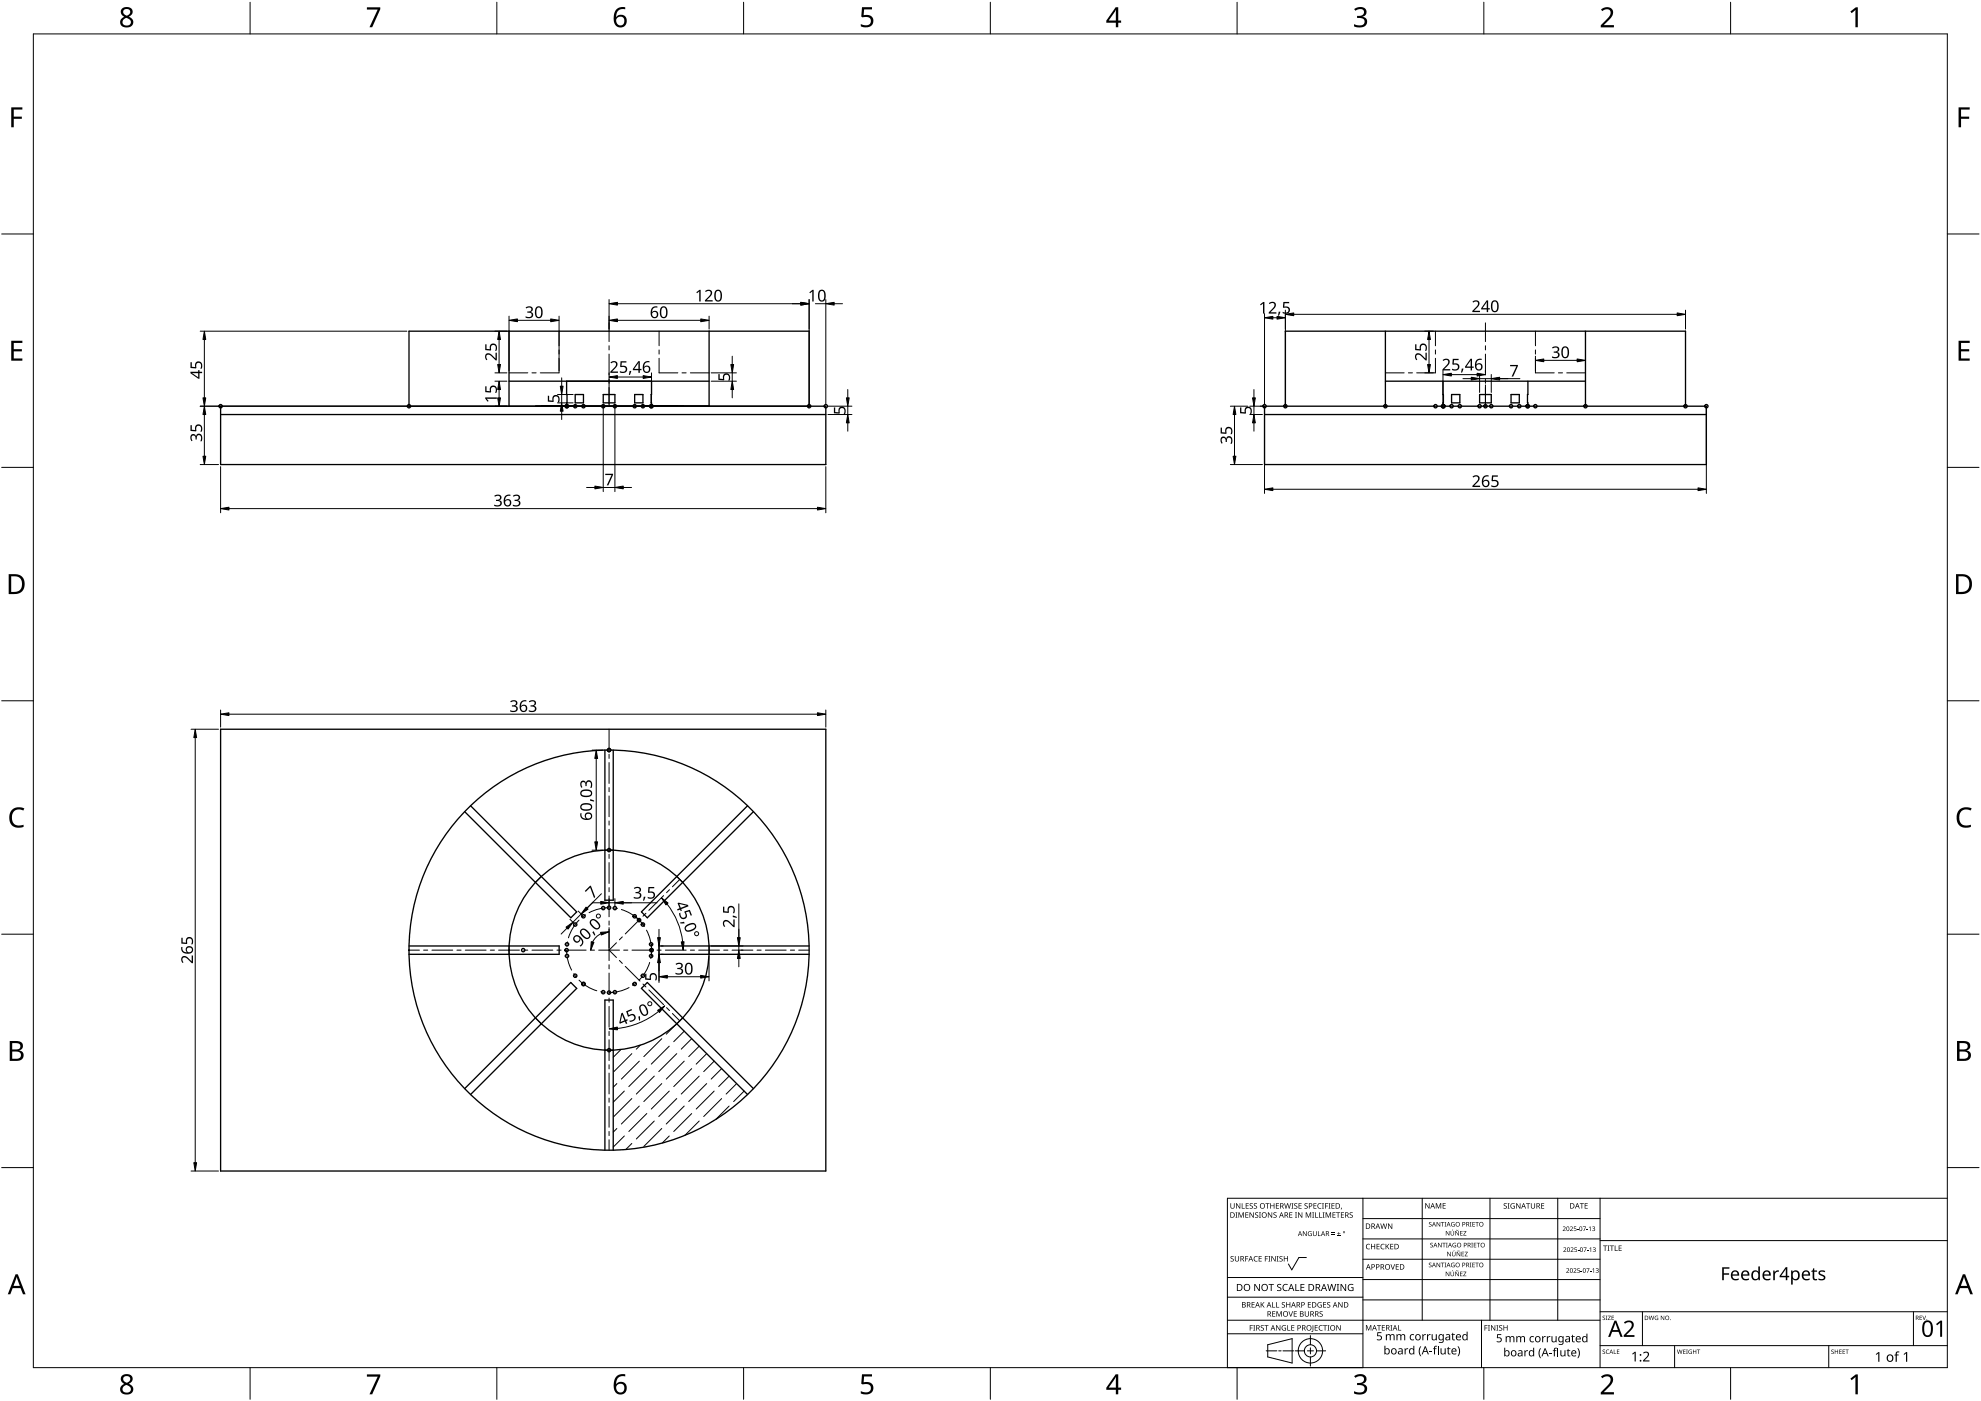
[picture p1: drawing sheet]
<svg xmlns="http://www.w3.org/2000/svg" width="594mm" height="420mm" viewBox="0 0 594 420" stroke-linecap="round" stroke-linejoin="round" font-family="sans-serif">
<g fill="none" stroke="#000" stroke-width=".3">
<path d="M167.7 99.3v4.4M182.7 96.8v5.6M197.7 99.3v4.4M430.5 99.3v4.4M445.5 96.8v5.6M460.5 99.3v4.4M152.7 111.8h5.6M159.5 111.8h1.3M167.7 107.4v4.4h-5.7M167.7 104.9v1.3M182.7 103.7v1.2M182.7 106.2v6.2"/>
<path d="M182.7 113.7v1.2M182.7 116.2v5.6M197.7 104.9v1.3M197.7 107.4v4.4h5.6M204.5 111.8h1.3M207 111.8h5.7M415.5 111.8h5.6M422.3 111.8h1.3M430.5 107.4v4.4h-5.7M430.5 104.9v1.3M445.5 103.7v1.2M445.5 106.2v6.2"/>
<path d="M445.5 113.7v1.2M445.5 116.2v5.6M460.5 107.4v4.4h5.6M460.5 104.9v1.3M467.3 111.8h1.3M469.8 111.8h5.7M182.7 218.7v6.2M182.7 226.2v1.2M182.7 228.7v6.2M182.7 236.2v1.2M182.7 238.7v6.2M181.4 254.9h2.5"/>
<path d="M182.7 246.2v1.2M182.7 248.7v6.2M182.7 256.2v1.2M182.7 258.7v6.2M162.3 262.8l-1.7 1.8M173.7 275.9a12.7 12.7 0 0 0-3.2 5.4M175.6 274.4l-1 .7M182.7 272.2a12.7 12.7 0 0 0-6 1.5M182.7 266.2v1.2M182.7 268.7v6.2M182.7 276.2v1.2M182.7 278.7v9.4"/>
<path d="M183.9 272.3l1.2 .2M186.3 272.8a12.7 12.7 0 0 1 5.4 3.1M190.3 274.8l2.5 2.5M191.9 275.7l-4.4 4.4M192.5 276.9l.7 1M193.7 273.9l-.9 .9M193.9 278.9a12.7 12.7 0 0 1 1.5 6M199 268.6l-4.4 4.4M200.8 266.8l-.9 .9M203 262.8l1.7 1.8M203.9 263.7l-2.2 2.2M122.7 284.9h3.1"/>
<path d="M127 284.9h1.3M129.5 284.9h6.3M137 284.9h1.3M139.5 284.9h6.3M147 284.9h1.3M149.5 284.9h6.3M152.7 283.7v2.5M157 284.9h1.3M159.5 284.9h6.3M167 284.9h1.3M169.5 284.9h6.3M169.9 284.9a12.7 12.7 0 0 0 1.5 6"/>
<path d="M170.2 282.5l-.2 1.2M172.1 292l.7 1M173.7 293.9a12.7 12.7 0 0 0 5.3 3.2M177 284.9h1.3M179.5 284.9h6.3M180.2 297.4l1.2 .2M182.7 289.3v1.3M182.7 291.8v6.3M182.7 299.3v1.3M184.9 282.7l-2.2 2.2 2.2 2.3M185.7 288l.9 .9M186.6 281l-.9 .9"/>
<path d="M187 284.9h1.3M187.5 289.8l4.4 4.4M188.7 296.2a12.7 12.7 0 0 1-6 1.5M189.5 284.9h6.3M190.7 294.8l-1 .7M192.8 295.1l.9 .9M194.6 296.9l4.4 4.4M194.8 288.6a12.7 12.7 0 0 1-3.1 5.3M195.3 283.2v3.5M195.3 286.2l-.2 1.2M197 284.9h1.3M199.5 284.9h6.3"/>
<path d="M207 284.9h1.3M209.5 284.9h6.3M212.7 283.7v2.5M217 284.9h1.3M219.5 284.9h6.3M227 284.9h1.3M229.5 284.9h6.3M237 284.9h1.3M239.5 284.9h3.2M160.6 305.3l1.7 1.7M181.4 314.9h2.5M182.7 301.8v6.3"/>
<path d="M182.7 309.3v1.3M182.7 311.8v6.3M182.7 319.3v1.3M199.9 302.2l.9 .9M201.7 303.9l2.2 2.3M204.7 305.3l-1.7 1.7M182.7 321.8v6.3M182.7 329.3v1.3M182.7 331.8v6.3M182.7 339.3v1.3M182.7 341.8v3.1"/>
</g>
<g fill="none" stroke="#000" stroke-width=".4">
<path d="M152.7 99.3v22.5M212.7 99.3v22.5M415.5 99.3v22.5M475.5 99.3v22.5M152.7 114.3h60M169.9 114.3v7.5M172.5 118.3h2.5v2.5h-2.5zM180.9 118.3h3.5v2.5h-3.5zM190.3 118.3h2.5v2.5h-2.5zM195.4 114.3v7.5M415.5 114.3h60M432.7 114.3v7.5"/>
<path d="M435.3 118.3h2.5v2.5h-2.5zM443.7 118.3h3.5v2.5h-3.5zM453.1 118.3h2.5v2.5h-2.5zM458.2 114.3v7.5M66.2 121.8h181.5v17.5h-181.5zM66.2 124.3h181.5M122.7 121.8v-22.5h120v22.5M379.2 121.8h132.5v17.5h-132.5zM379.2 124.3h132.5M385.5 121.8v-22.5h120v22.5M66.2 218.7h181.5v132.5h-181.5zM181.4 225v45h2.5v-45"/>
<path d="M141.1 241.6l31.8 31.9-1.7 1.7-31.8-31.8M224.2 241.6l-31.8 31.9 1.7 1.7 31.9-31.8M122.7 283.7h45v2.5h-45M242.6 283.7h-45v2.5h45M139.4 326.5l31.8-31.9 1.7 1.8-31.8 31.8M226 326.5l-31.9-31.9-1.7 1.8 31.8 31.8M181.4 344.9v-45h2.5v45"/>
<circle cx="182.7" cy="284.9" r="30"/>
<circle cx="182.7" cy="284.9" r="60"/>
</g>
<g fill="none" stroke="#000" stroke-width=".4">
<circle cx="66.2" cy="121.8" r=".5"/>
<circle cx="122.7" cy="121.8" r=".5"/>
<circle cx="169.9" cy="121.8" r=".5"/>
<circle cx="170" cy="121.8" r=".5"/>
<circle cx="172.5" cy="121.8" r=".5"/>
<circle cx="175" cy="121.8" r=".5"/>
<circle cx="180.9" cy="121.8" r=".5"/>
<circle cx="184.4" cy="121.8" r=".5"/>
<circle cx="190.3" cy="121.8" r=".5"/>
<circle cx="192.8" cy="121.8" r=".5"/>
<circle cx="195.3" cy="121.8" r=".5"/>
<circle cx="195.4" cy="121.8" r=".5"/>
<circle cx="242.7" cy="121.8" r=".5"/>
<circle cx="247.7" cy="121.8" r=".5"/>
<circle cx="379.2" cy="121.8" r=".5"/>
<circle cx="385.5" cy="121.8" r=".5"/>
<circle cx="415.5" cy="121.8" r=".5"/>
<circle cx="430.5" cy="121.8" r=".5"/>
<circle cx="432.7" cy="121.8" r=".5"/>
<circle cx="432.9" cy="121.8" r=".5"/>
<circle cx="435.3" cy="121.8" r=".5"/>
<circle cx="437.8" cy="121.8" r=".5"/>
<circle cx="443.7" cy="121.8" r=".5"/>
<circle cx="445.5" cy="121.8" r=".5"/>
<circle cx="447.2" cy="121.8" r=".5"/>
<circle cx="453.1" cy="121.8" r=".5"/>
<circle cx="455.6" cy="121.8" r=".5"/>
<circle cx="458.1" cy="121.8" r=".5"/>
<circle cx="458.2" cy="121.8" r=".5"/>
<circle cx="460.4" cy="121.8" r=".5"/>
<circle cx="475.5" cy="121.8" r=".5"/>
<circle cx="505.5" cy="121.8" r=".5"/>
<circle cx="511.7" cy="121.8" r=".5"/>
<circle cx="182.7" cy="224.9" r=".5"/>
<circle cx="182.7" cy="254.9" r=".5"/>
<circle cx="172.5" cy="277.3" r=".5"/>
<circle cx="175" cy="274.8" r=".5"/>
<circle cx="180.9" cy="272.3" r=".5"/>
<circle cx="182.7" cy="272.2" r=".5"/>
<circle cx="184.4" cy="272.3" r=".5"/>
<circle cx="190.3" cy="274.8" r=".5"/>
<circle cx="191.7" cy="275.9" r=".5"/>
<circle cx="192.8" cy="277.3" r=".5"/>
<circle cx="156.9" cy="284.9" r=".5"/>
<circle cx="169.9" cy="284.9" r=".5"/>
<circle cx="170" cy="286.7" r=".5"/>
<circle cx="170" cy="283.2" r=".5"/>
<circle cx="172.5" cy="292.6" r=".5"/>
<circle cx="175" cy="295.1" r=".5"/>
<circle cx="180.9" cy="297.6" r=".5"/>
<circle cx="182.7" cy="297.7" r=".5"/>
<circle cx="184.4" cy="297.6" r=".5"/>
<circle cx="190.3" cy="295.1" r=".5"/>
<circle cx="192.8" cy="292.6" r=".5"/>
<circle cx="195.3" cy="286.7" r=".5"/>
<circle cx="195.3" cy="283.2" r=".5"/>
<circle cx="195.4" cy="284.9" r=".5"/>
<circle cx="182.7" cy="314.9" r=".5"/>
</g>
<g fill="none" stroke="#000" stroke-width=".3">
<path d="M186.2 314.7l-2.3 2.4M189.5 316l-5.4 5.4M191.7 318.2l-5.4 5.4M192 313.4l-1.2 1.2M198.5 311.5l-5.4 5.4M200.7 313.7l-5.4 5.4M202.7 307.3l-2.9 2.9M202.9 316l-5.3 5.4M205.2 318.2l-5.4 5.4M205.2 309.3l-3.2 3.1M207.4 311.5l-3.1 3.1M209.7 313.7l-3.2 3.2"/>
<path d="M211.9 316l-3.1 3.1M214.2 318.2l-3.2 3.2M185 325l-1.1 1.1M185 338.4l-1.1 1.1M187.2 327.2l-3.3 3.3M189.5 329.5l-5.4 5.3M191.7 331.7l-5.4 5.4M194 320.5l-5.4 5.4M194 333.9l-5.4 5.4M196.2 322.7l-5.4 5.4M196.2 336.2l-5.4 5.4M198.5 325l-5.4 5.4"/>
<path d="M198.5 338.4l-5.4 5.4M200.7 327.2l-5.4 5.4M202.9 329.5l-5.3 5.3M205.2 331.7l-5.4 5.4M207.4 320.5l-5.4 5.4M207.4 333.9l-5.4 5.4M209.7 322.7l-5.4 5.4M209.7 336.2l-4.3 4.3M211.9 325l-5.4 5.4M214.2 327.2l-5.4 5.4M216.4 329.5l-5.4 5.3M216.4 320.5l-3.1 3.1"/>
<path d="M218.7 331.7l-4 4M218.7 322.7l-3.2 3.2M220.9 325l-3.1 3.1M223.2 327.2l-3.2 3.2M187.2 340.7l-3.3 3.3M189.5 342.9l-1.8 1.8M200.7 340.7l-2.1 2.1"/>
</g>
<path d="M10 10.2h574v400h-574z" fill="none" stroke="#000" stroke-width=".3"/>
<g fill="none" stroke="#000" stroke-width=".3">
<path d="M75 .7v9.5M149 .7v9.5M223 .7v9.5M297 .7v9.5M371 .7v9.5M445 .7v9.5M519 .7v9.5M.5 70.2h9.5M584 70.2h9.5M.5 140.2h9.5M584 140.2h9.5M.5 210.2h9.5"/>
<path d="M584 210.2h9.5M.5 280.2h9.5M584 280.2h9.5M.5 350.2h9.5M584 350.2h9.5M75 410.2v9.5M149 410.2v9.5M223 410.2v9.5M297 410.2v9.5M371 410.2v9.5M445 410.2v9.5M519 410.2v9.5"/>
</g>
<g fill="#000">
<path d="M110 2.2h4v.6l-2.4 5.4h-.8l2.5-5.3h-3.3zM258.5 2.2h3v.6h-2.4l-.1 1.8a1.98 1.98 0 0 1 2.3 .2 1.98 1.98 0 0 1 .5 2.3 2.71 2.71 0 0 1-3.7 .8v-.7a1.93 1.93 0 0 0 3-.6 1.37 1.37 0 0 0-.5-1.4 1.37 1.37 0 0 0-1.4-.1l-.5 .1-.4-.2zM406.1 2.7a2.32 2.32 0 0 1 3.7 .6 1.47 1.47 0 0 1-1.2 1.7 1.59 1.59 0 0 1 1.4 1.8 1.59 1.59 0 0 1-1.8 1.4l-2.1-.3v-.7a2.12 2.12 0 0 0 3.1-.5 1.21 1.21 0 0 0-1.6-1.3h-.6v-.6a1.53 1.53 0 0 0 2.1-1.2 1.49 1.49 0 0 0-2.6-.4zM480.1 2.8a2.03 2.03 0 0 1 2.1-.7 2.03 2.03 0 0 1 1.6 1.6 3.9 3.9 0 0 1-1.6 2.6l-1.2 1.2h3v.7h-4v-.6l1.6-1.6a2.56 2.56 0 0 0 1.2-2.8 1.62 1.62 0 0 0-2.3 .1zM554.9 3.5l1.6-1.3h.6v6h-.7v-5.2l-1.1 .9zM3.4 32.2h3.3v.7h-2.6v2.1h2.5v.6h-2.5v2.6h-.7zM587.4 32.2h3.3v.7h-2.6v2.1h2.4v.6h-2.4v2.6h-.7zM3.4 102.2h3.3v.7h-2.6v1.8h2.5v.7h-2.5v2.1h2.6v.7h-3.3zM587.4 102.2h3.3v.7h-2.6v1.8h2.4v.7h-2.4v2.1h2.6v.7h-3.3zM3.5 242.9a3.3 3.3 0 0 1 3.8-.5l-.3 .7a2.26 2.26 0 0 0-2.6 .1 2.26 2.26 0 0 0-.8 2.5 2.12 2.12 0 0 0 3.1 1.7l.4-.1v.7a2.98 2.98 0 0 1-3.4-.4 2.98 2.98 0 0 1-.8-3.3zM587.5 242.9a3.3 3.3 0 0 1 3.8-.5l-.3 .7a2.26 2.26 0 0 0-2.7 .1 2.26 2.26 0 0 0-.7 2.5 2.12 2.12 0 0 0 3.1 1.7l.3-.1v.7a2.98 2.98 0 0 1-3.4-.4 2.98 2.98 0 0 1-.8-3.3zM110 412.2h4v.5l-2.4 5.5h-.8l2.5-5.3h-3.3z"/>
<path d="M258.5 412.1h3v.7h-2.4l-.1 1.7a1.98 1.98 0 0 1 2.3 .3 1.98 1.98 0 0 1 .5 2.2 2.71 2.71 0 0 1-3.7 .9v-.7a1.94 1.94 0 0 0 3-.6 1.37 1.37 0 0 0-.5-1.4 1.37 1.37 0 0 0-1.4-.1l-.5 .1-.4-.2zM406.1 412.7a2.32 2.32 0 0 1 3.7 .5 1.47 1.47 0 0 1-1.2 1.8 1.59 1.59 0 0 1 1.4 1.8 1.59 1.59 0 0 1-1.8 1.4l-2.1-.3v-.7a2.12 2.12 0 0 0 3.1-.5 1.21 1.21 0 0 0-1.6-1.3h-.6v-.7a1.53 1.53 0 0 0 2.1-1.1 1.48 1.48 0 0 0-2.6-.4zM480.1 412.8a2.03 2.03 0 0 1 2.1-.7 2.03 2.03 0 0 1 1.6 1.6 3.9 3.9 0 0 1-1.6 2.6l-1.2 1.2h3v.7h-4v-.6l1.6-1.6a2.56 2.56 0 0 0 1.2-2.8 1.62 1.62 0 0 0-2.3 .1zM554.9 413.4l1.6-1.2h.6v6h-.7v-5.3l-1.1 1z"/>
<path d="M36.5 2.7a1.85 1.85 0 0 1 2-.6 1.85 1.85 0 0 1 1.3 1.6l-.4 .8-.8 .5a1.71 1.71 0 0 1 1.3 2.2 1.71 1.71 0 0 1-2.3 1 1.61 1.61 0 0 1-1.6-1.4 1.61 1.61 0 0 1 1.3-1.8 1.58 1.58 0 0 1-.8-2.3zM37 5.9a1.16 1.16 0 0 0 .9 1.8 1.16 1.16 0 0 0 1.2-1.6 1.28 1.28 0 0 0-2.1-.2zM37 3.7a1 1 0 0 0 2 0 1 1 0 0 0-2 0z"/>
<path d="M184.9 2.8a2.88 2.88 0 0 1 2.6-.6v.6a2.02 2.02 0 0 0-2.7 2.3 1.83 1.83 0 0 1 2.6-.3 1.83 1.83 0 0 1 .3 2.6 2.07 2.07 0 0 1-2.6 .6 2.07 2.07 0 0 1-1.1-2.4 4 4 0 0 1 .9-2.8zM184.7 6.3a1.3 1.3 0 0 0 2.6 0 1.3 1.3 0 0 0-2.6 0z"/>
<path d="M334.6 2.2h.7v4h.9v.6h-.9v1.4h-.7v-1.4h-2.8v-.6zM334.6 3l-2.1 3.2h2.1z"/>
<path d="M2.6 172.2h1.8a2.99 2.99 0 0 1 3 3.1 2.99 2.99 0 0 1-3.1 2.9h-1.7zM3.4 172.8v4.7h.8a2.35 2.35 0 0 0 2.4-2.1 2.35 2.35 0 0 0-2-2.6z"/>
<path d="M586.6 172.2h1.8a2.99 2.99 0 0 1 3 3.1 2.99 2.99 0 0 1-3.2 2.9h-1.6zM587.3 172.8v4.7h.9a2.35 2.35 0 0 0 2.4-2.1 2.35 2.35 0 0 0-2-2.6z"/>
<path d="M2.9 312.2h1.7a1.68 1.68 0 0 1 2.3 1.7 1.37 1.37 0 0 1-1.2 1.1 1.61 1.61 0 0 1 1.4 2 1.61 1.61 0 0 1-2.1 1.2h-2.1zM3.7 315.4v2.1h1.2a1.13 1.13 0 0 0 1.4-1.1 1.13 1.13 0 0 0-1.5-1zM3.7 312.8v1.9h1.1a1.02 1.02 0 0 0 1.3-1 1.02 1.02 0 0 0-1.4-.9z"/>
<path d="M586.9 312.2h1.7a1.68 1.68 0 0 1 2.2 1.7 1.37 1.37 0 0 1-1.1 1.1 1.61 1.61 0 0 1 1.3 2 1.61 1.61 0 0 1-2 1.2h-2.1zM587.6 315.4v2.1h1.2a1.13 1.13 0 0 0 1.5-1.1 1.13 1.13 0 0 0-1.5-1zM587.6 312.8v1.9h1.1a1.02 1.02 0 0 0 1.4-1 1.02 1.02 0 0 0-1.5-.9z"/>
<path d="M4.7 382.2h.6l2.4 6h-.8l-.7-1.9h-2.4l-.7 1.9h-.8zM5 382.9l-.9 2.7h1.8z"/>
<path d="M588.6 382.2h.7l2.4 6h-.8l-.8-1.9h-2.3l-.7 1.9h-.8zM589 382.9l-1 2.7h1.9z"/>
<path d="M36.5 412.7a1.85 1.85 0 0 1 2-.6 1.85 1.85 0 0 1 1.3 1.6l-.4 .8-.8 .5a1.71 1.71 0 0 1 1.3 2.2 1.71 1.71 0 0 1-2.3 1 1.61 1.61 0 0 1-1.6-1.5 1.61 1.61 0 0 1 1.3-1.7 1.58 1.58 0 0 1-.8-2.3zM37 415.9a1.16 1.16 0 0 0 .9 1.8 1.16 1.16 0 0 0 1.2-1.6 1.28 1.28 0 0 0-2.1-.2zM37 413.7a1 1 0 0 0 2 0 1 1 0 0 0-2 0z"/>
<path d="M184.9 412.8a2.88 2.88 0 0 1 2.6-.6v.6a2.02 2.02 0 0 0-2.7 2.3 1.83 1.83 0 0 1 2.6-.3 1.83 1.83 0 0 1 .3 2.6 2.07 2.07 0 0 1-2.6 .6 2.07 2.07 0 0 1-1.1-2.4 4 4 0 0 1 .9-2.8zM184.7 416.3a1.3 1.3 0 0 0 2.6 0 1.3 1.3 0 0 0-2.6 0z"/>
<path d="M334.6 412.2h.7v3.9h.9v.7h-.9v1.4h-.7v-1.4h-2.8v-.6zM334.6 412.9l-2.1 3.2h2.1z"/>
</g>
<g fill="none" stroke="#000" stroke-width=".3">
<path d="M408.7 359.4v50.8h-40.6v-50.8h215.9M426.5 359.4v36.5M446.8 359.4v36.5M467.1 359.4v36.5M479.8 359.4v50.8M391.8 377.1h-2.3l-2.1 3.7-1-1.7M408.7 365.5h71.1M408.7 371.5h71.1M408.7 377.6h71.1M479.8 372.1h104.2M368.1 400h40.6M368.1 395.9h111.7"/>
<path d="M368.1 389h40.6M368.1 383.1h40.6M408.7 383.7h71.1M408.7 389.8h71.1M444.3 395.9v14.3M479.8 393.4h104.2M492.5 393.4v10.2M573.8 393.4v10.2M379.7 405.1h3.2M380.2 403.3l7.3-1.8v7.3l-7.3-1.9zM383.5 405.1h.7M384.7 405.1h3.2"/>
<path d="M388.4 405.1h2.7M392.1 405.1h1.8M393 400.5v2.8M393 404.2v1.8M393 406.9v2.8M394.8 405.1h2.7M431.3 403.6v2.6M467.2 404.2v2.6M479.8 403.6h104.2M502.2 403.6v6.6M548.4 403.6v6.6"/>
<circle cx="393" cy="405.1" r="1.83"/>
<circle cx="393" cy="405.1" r="3.7"/>
</g>
<g fill="#000">
<path d="M369.1 376.8l.5-.1 .4 .1-.1 .1a.38 .38 0 0 0-.5-.1 .38 .38 0 0 0-.2 .5 .38 .38 0 0 0 .5 .2 .53 .53 0 0 1 .2 .8 .53 .53 0 0 1-.8 0v-.2a.41 .41 0 0 0 .5 .1 .41 .41 0 0 0 .2-.6 .41 .41 0 0 0-.6-.1zM369 360.8h.2v1.1a.42 .42 0 0 0 .4 .4 .42 .42 0 0 0 .4-.4v-1.1h.2v1.1a.62 .62 0 0 1-.6 .6 .62 .62 0 0 1-.6-.6zM370.5 363.6h.6l-.2 .1v1.3l.2 .2h-.6l.2-.2v-1.3zM370.3 376.7h.2v1a.42 .42 0 0 0 .5 .5 .42 .42 0 0 0 .4-.5v-1h.2v1a.62 .62 0 0 1-.7 .6 .62 .62 0 0 1-.6-.6zM370.7 360.8h.2l.9 1.4v-1.4h.1v1.7h-.2l-.9-1.4 .1 1.4h-.2zM371.4 363.6h.3l.5 1.3 .5-1.3h.3v1.6h-.2v-1.4l-.7 1.4-.5-1.4v1.4h-.2zM372.4 360.8h.2v1.5h.7v.2h-.9zM373.4 376.7h.9v.2h-.7v.5h.7v.2h-.7v.7h-.2zM373.5 363.6h.9v.2h-.7v.5h.6v.1h-.6v.6h.7v.2h-.9zM373.6 360.8h.9v.2h-.7v.5h.6v.2h-.6v.6h.7v.2h-.9zM374.8 361l.6-.2 .3 .1v.2a.38 .38 0 0 0-.5-.2 .38 .38 0 0 0-.2 .5 .38 .38 0 0 0 .5 .2 .53 .53 0 0 1 .1 .8 .53 .53 0 0 1-.8 0v-.1a.41 .41 0 0 0 .6 0 .41 .41 0 0 0 .1-.5 .41 .41 0 0 0-.5-.2zM374.7 363.6h.3l.8 1.3v-1.3h.2v1.6h-.2l-.9-1.4v1.4h-.2z"/>
<path d="M376.2 376.9l.5-.2 .5 .1-.1 .1a.65 .65 0 0 0-.9 .6 .65 .65 0 0 0 .9 .6 .77 .77 0 0 1-1.1-.1 .77 .77 0 0 1 .2-1.1zM376.1 361l.5-.2 .4 .1-.1 .2a.38 .38 0 0 0-.5-.2 .38 .38 0 0 0-.2 .5 .38 .38 0 0 0 .5 .2 .53 .53 0 0 1 .2 .8 .53 .53 0 0 1-.8 0v-.1a.41 .41 0 0 0 .5 0 .41 .41 0 0 0 .2-.5 .41 .41 0 0 0-.6-.2zM376.4 363.7l.6-.1h.3v.2a.38 .38 0 0 0-.5-.1 .38 .38 0 0 0-.2 .5 .38 .38 0 0 0 .5 .2 .53 .53 0 0 1 .1 .8 .53 .53 0 0 1-.8 0v-.2a.41 .41 0 0 0 .6 .1 .41 .41 0 0 0 .1-.6 .41 .41 0 0 0-.5-.1zM377.6 363.6h.5l-.1 .1v1.3l.1 .2h-.5l.2-.2v-1.3zM377.5 376.7h.9v.2h-.7v.5h.6v.2h-.6v.5h.7v.2h-.9zM379.3 376.7h.9v.2h-.7v.5h.7v.2h-.7v.7h-.2zM379.5 360.8h1.2v.2h-.5v1.5h-.2v-1.5h-.5zM380.4 376.7h.6l-.2 .2v1.3l.2 .1h-.6l.2-.1v-1.3zM380.2 363.6h.3l.8 1.3v-1.3h.2v1.6h-.2l-.9-1.4v1.4h-.2zM380.9 360.8h.3v.7h.8v-.7h.2v1.7h-.2v-.8h-.8v.8h-.3zM381.3 376.7h.2l.9 1.3v-1.3h.1v1.6h-.2l-.9-1.3 .1 1.3h-.2zM381.9 363.7l.6-.1h.3v.2a.38 .38 0 0 0-.5-.1 .38 .38 0 0 0-.2 .5 .38 .38 0 0 0 .5 .2 .53 .53 0 0 1 .1 .8 .53 .53 0 0 1-.8 0l.1-.2a.41 .41 0 0 0 .5 .1 .41 .41 0 0 0 .1-.6 .41 .41 0 0 0-.5-.1z"/>
<path d="M382.9 376.7h.5l-.1 .2v1.3l.1 .1h-.5l.1-.1v-1.3zM382.6 360.8h.9v.2h-.7v.5h.7v.2h-.7v.6h.7v.2h-.9zM383.8 376.8l.5-.1 .3 .1v.1a.38 .38 0 0 0-.5-.1 .38 .38 0 0 0-.2 .5 .38 .38 0 0 0 .5 .2 .53 .53 0 0 1 .2 .8 .53 .53 0 0 1-.9 0l.1-.2a.41 .41 0 0 0 .5 .1 .41 .41 0 0 0 .1-.6 .41 .41 0 0 0-.5-.1zM385 376.7h.2v.7h.8v-.7h.2v1.6h-.2v-.7h-.8v.7h-.2zM385.1 360.8h.2l.4 1.4 .3-1.4h.2l.4 1.4 .3-1.4h.3l-.5 1.7h-.2l-.4-1.4-.4 1.4h-.2zM386.6 363.6h1v.2h-.7v.5h.6v.1h-.6v.6h.7v.2h-1zM387.3 360.8h.6l-.2 .2v1.3l.2 .2h-.6l.2-.2v-1.3zM388.4 363.6h.6l-.2 .1v1.3l.2 .2h-.6l.2-.2v-1.3zM388.2 361l.5-.2 .4 .1-.1 .2a.38 .38 0 0 0-.5-.2 .38 .38 0 0 0-.2 .5 .38 .38 0 0 0 .5 .2 .53 .53 0 0 1 .2 .8 .53 .53 0 0 1-.8 0v-.1a.41 .41 0 0 0 .5 0 .41 .41 0 0 0 .1-.5 .41 .41 0 0 0-.5-.2zM389.4 360.8h.9v.2h-.7v.5h.7v.2h-.7v.6h.7v.2h-.9zM389.3 363.6h.2l.9 1.3v-1.3h.1v1.6h-.2l-.9-1.4 .1 1.4h-.2zM390.7 369.2h.2l.8 1.2v-1.2h.2v1.5h-.2l-.8-1.2v1.2h-.2z"/>
<path d="M391.3 361l.5-.2 .4 .1-.1 .2a.38 .38 0 0 0-.5-.2 .38 .38 0 0 0-.2 .5 .38 .38 0 0 0 .5 .2 .53 .53 0 0 1 .2 .8 .53 .53 0 0 1-.8 0v-.1a.41 .41 0 0 0 .5 0 .41 .41 0 0 0 .1-.5 .41 .41 0 0 0-.5-.2zM391.6 363.6h.3l.5 1.3 .5-1.3h.3v1.6h-.2v-1.4l-.7 1.4-.5-1.4v1.4h-.2zM392.4 369.4l.5-.2 .5 .1-.2 .1a.6 .6 0 0 0-.8 .6 .6 .6 0 0 0 .8 .5v-.4l-.3-.2h.5v.7a.8 .8 0 0 1-1.1-.1 .8 .8 0 0 1 .1-1.1zM393.5 363.6h.6l-.2 .1v1.3l.2 .2h-.6l.2-.2v-1.3zM394.4 363.6h.2v1.4h.7v.2h-.9zM393.9 360.8h.9v.2h-.7v.5h.7v.2h-.7v.6h.7v.2h-.9zM393.7 369.2h.2v1a.38 .38 0 0 0 .4 .3 .38 .38 0 0 0 .4-.3v-1h.2v1a.56 .56 0 0 1-.6 .5 .56 .56 0 0 1-.6-.5zM395.2 369.2h.2v1.3h.7v.2h-.9zM395.6 363.6h.2v1.4h.7v.2h-.9zM395.3 361l.5-.2 .5 .1-.1 .2a.65 .65 0 0 0-.9 .6 .65 .65 0 0 0 .9 .5 .77 .77 0 0 1-1.1-.1 .77 .77 0 0 1 .2-1.1zM396.5 360.8h.5l-.1 .2v1.3l.1 .2h-.5l.1-.2v-1.3zM396.7 363.6h.5l-.2 .1v1.3l.2 .2h-.5l.1-.2v-1.3z"/>
<path d="M397.4 360.8h.9v.2h-.7v.6h.6v.2h-.6v.7h-.2zM397.5 363.6h.3l.5 1.3 .6-1.3h.3v1.6h-.2v-1.4l-.7 1.4-.6-1.4v1.4h-.2zM398.4 360.8h.6l-.2 .2v1.3l.2 .2h-.6l.2-.2v-1.3zM399.3 370.1l1 .1zM399.3 369.7l1 .1zM399.3 360.8h.9v.2h-.7v.5h.7v.2h-.7v.6h.7v.2h-.9zM399.6 363.6h.9v.2h-.7v.5h.7v.1h-.7v.6h.7v.2h-.9zM401 370.5l1 .2zM400.7 363.6h1.2v.2h-.5v1.4h-.2v-1.4h-.5zM401.4 369.5l.2 .4h.4l-.4 .1v.5l-.2-.5h-.4l.4-.1zM402.2 362.2h.2l-.3 .6zM402.1 363.6h.9v.2h-.7v.5h.7v.1h-.7v.6h.7v.2h-.9z"/>
<path d="M404.8 363.7l.6-.1h.3l-.1 .2a.38 .38 0 0 0-.5-.1 .38 .38 0 0 0-.1 .5 .38 .38 0 0 0 .4 .2 .53 .53 0 0 1 .2 .8 .53 .53 0 0 1-.8 0v-.2a.41 .41 0 0 0 .6 .1 .41 .41 0 0 0 .1-.6 .41 .41 0 0 0-.6-.1zM409.8 373.2l.6-.2 .5 .1-.1 .2a.65 .65 0 0 0-1 .6 .65 .65 0 0 0 1 .5 .77 .77 0 0 1-1.1-.1 .77 .77 0 0 1 .1-1.1zM411.1 373h.2v.7h.9v-.7h.2v1.7h-.2v-.8h-.9v.8h-.2zM412.8 373h.9v.2h-.7v.5h.7v.2h-.7v.6h.7v.2h-.9zM414.2 373.2l.6-.2 .4 .1-.1 .2a.65 .65 0 0 0-.9 .6 .65 .65 0 0 0 1 .5 .77 .77 0 0 1-1.1-.1 .77 .77 0 0 1 .1-1.1zM413.9 366.9h.3l.3 1.4 .4-1.4h.2l.4 1.4 .3-1.4h.2l-.4 1.6h-.2l-.4-1.3-.4 1.3h-.2zM415.5 373h.2v.8l.7-.8h.3l-.7 .7 .7 1h-.2l-.6-.8-.2 .8h-.2zM417 379.1h.2l.5 1.4 .4-1.4h.3l-.6 1.7h-.2zM416.2 366.9h.3l.8 1.4v-1.4h.2v1.6h-.2l-.9-1.3v1.3h-.2zM416.9 373h.9v.2h-.7v.5h.7v.2h-.7v.6h.7v.2h-.9zM427.4 360.8h.2l.9 1.4v-1.4h.2v1.6h-.2l-.9-1.3v1.3h-.2zM428.5 378.8l.5-.1 .2 .2a.33 .33 0 0 0-.4-.1 .33 .33 0 0 0-.1 .5 .33 .33 0 0 0 .4 .1 .43 .43 0 0 1 0 .7 .43 .43 0 0 1-.6-.3 .33 .33 0 0 0 .5 .2 .33 .33 0 0 0 0-.5l-.5-.3z"/>
<path d="M428.6 366.6l.4-.1 .3 .2a.33 .33 0 0 0-.5-.1 .33 .33 0 0 0-.1 .5 .33 .33 0 0 0 .5 .1 .43 .43 0 0 1-.1 .7 .43 .43 0 0 1-.6-.3 .33 .33 0 0 0 .5 .2 .33 .33 0 0 0 0-.5l-.5-.3zM429 372.8l.4-.1 .3 .2a.33 .33 0 0 0-.5-.1 .33 .33 0 0 0-.1 .5 .33 .33 0 0 0 .5 .1 .43 .43 0 0 1-.1 .7 .43 .43 0 0 1-.6-.2 .33 .33 0 0 0 .5 .1 .33 .33 0 0 0 0-.5l-.4-.3zM430.6 360.8h.3l.5 1.4 .5-1.4h.3v1.6h-.2v-1.4l-.7 1.4-.5-1.4v1.4h-.2zM430.8 366.5h.2l.8 1.1-.1-1.1h.2v1.3h-.2l-.7-1.1v1.1h-.2zM431.2 372.7h.2l.8 1.1v-1.1h.1v1.4h-.2l-.7-1.1v1.1h-.2zM432.1 366.5h1l-.4 .1v1.2h-.2v-1.2zM432.5 372.7h1l-.4 .2v1.2h-.1v-1.2zM432.6 360.8h.9v.2h-.7v.5h.7v.2h-.7v.6h.7v.1h-.9zM433.2 366.5h.5l-.1 .1 .1 1.2h-.5l.2-.1zM433.6 372.7h.5l-.1 .2 .1 1.2h-.5l.2-.2zM433.6 369.2h.2l.7 1.1v-1.1h.2v1.3h-.2l-.8-1.1v1.1h-.1zM434 375.4h.2l.7 1.1v-1.1h.2v1.4h-.2l-.7-1.2v1.2h-.2z"/>
<path d="M435.6 368.8h.2l-.4 .3zM435.3 378.9l.9-.2-.2 .1a.56 .56 0 0 0-.7 .6 .56 .56 0 0 0 .8 .5v-.4l-.3-.2h.4v.7a.74 .74 0 0 1-.9-.2 .74 .74 0 0 1 0-.9zM435.3 366.6l.9-.1-.2 .1a.56 .56 0 0 0-.7 .6 .56 .56 0 0 0 .8 .5v-.4l-.3-.2h.5v.7a.74 .74 0 0 1-1-.2 .74 .74 0 0 1 0-1zM436 375h.2l-.4 .3zM435 369.2h.2v.8a.35 .35 0 0 0 .3 .4 .35 .35 0 0 0 .4-.4v-.8h.2v.8a.52 .52 0 0 1-.6 .5 .52 .52 0 0 1-.5-.5zM435.7 372.9l1-.1-.3 .1a.56 .56 0 0 0-.7 .6 .56 .56 0 0 0 .8 .4v-.4l-.3-.1h.5v.6a.74 .74 0 0 1-1-.1 .74 .74 0 0 1 0-1zM435.4 375.4h.2v.9a.35 .35 0 0 0 .4 .3 .35 .35 0 0 0 .3-.3v-.9h.2v.9a.52 .52 0 0 1-.5 .5 .52 .52 0 0 1-.6-.5zM436.7 368.9l.6-.1-.1 .3h-.6zM436.4 369.2h.2l.7 1.1v-1.1h.2v1.3h-.2l-.7-1.1v1.1h-.2zM437.1 375.1h.6l-.1 .2h-.6zM436.8 375.4h.2l.8 1.1v-1.1h.1v1.4h-.2l-.7-1.2v1.2h-.2zM437.9 369.2h.7l-.6 .1v.4h.6l-.6 .2v.5l.6 .1h-.7z"/>
<path d="M438.3 375.4h.8l-.6 .2v.4h.5l-.5 .1v.5l.6 .2h-.8zM438.8 369.2h.9l-.7 1.2 .8 .1h-1l.7-1.2zM439.3 375.4h.9l-.8 1.2 .8 .2h-1l.8-1.2zM440.8 366.5h.5l-.2 .1 .2 1.2h-.5l.2-.1zM441.2 372.7h.5l-.2 .2 .2 1.2h-.5l.2-.2zM441.6 366.5h.7l-.6 .1v.5h.6l-.6 .1v.5l.6 .1h-.7zM442 372.7h.7l-.6 .2v.4h.6l-.6 .1v.5l.6 .2h-.7zM442.4 366.5h1.1l-.5 .1v1.2h-.1v-1.2zM442.9 372.7h1l-.4 .2v1.2h-.2v-1.2zM451 361l.6-.2 .3 .1-.1 .2a.38 .38 0 0 0-.5-.2 .38 .38 0 0 0-.1 .5 .38 .38 0 0 0 .4 .2 .53 .53 0 0 1 .2 .8 .53 .53 0 0 1-.8 0v-.1a.41 .41 0 0 0 .6 0 .41 .41 0 0 0 .1-.5 .41 .41 0 0 0-.5-.2zM452.1 360.8h.6l-.2 .2v1.3l.2 .2h-.6l.2-.2v-1.3zM453.2 361l.7-.2 .4 .1-.1 .2a.67 .67 0 0 0-1 .5 .67 .67 0 0 0 .9 .7v-.5h-.4v-.2h.6v.8a.88 .88 0 0 1-1.2-.2 .88 .88 0 0 1 .1-1.2z"/>
<path d="M454.7 360.8h.2l.9 1.4v-1.4h.2v1.7h-.3l-.8-1.4v1.4h-.2zM457.7 360.8h1.2v.2h-.5v1.5h-.2v-1.5h-.5zM459.1 360.8h.2v1.1a.42 .42 0 0 0 .4 .4 .42 .42 0 0 0 .4-.4v-1.1h.2v1.1a.62 .62 0 0 1-.6 .6 .62 .62 0 0 1-.6-.6zM462.2 360.8h.9v.2h-.7v.5h.6v.2h-.6v.6h.7v.2h-.9zM468.6 368a.49 .49 0 0 1 .8 0 .49 .49 0 0 1-.3 .7l-.3 .3 .7 .2h-.9l.4-.5a.37 .37 0 0 0 .4-.5 .37 .37 0 0 0-.7-.1zM468.8 374.2a.49 .49 0 0 1 .8 .1 .49 .49 0 0 1-.3 .7l-.3 .3 .7 .2h-.9l.4-.5a.37 .37 0 0 0 .3-.6 .37 .37 0 0 0-.6 0zM470.8 368a.49 .49 0 0 1 .8 0 .49 .49 0 0 1-.3 .7l-.3 .3 .7 .2h-.9l.4-.5a.37 .37 0 0 0 .3-.5 .37 .37 0 0 0-.6-.1zM471 374.2a.49 .49 0 0 1 .8 .1 .49 .49 0 0 1-.3 .7l-.3 .3 .7 .2h-.9l.4-.5a.37 .37 0 0 0 .3-.6 .37 .37 0 0 0-.6 0zM472 367.8h.7l-.5 .2-.1 .4a.45 .45 0 0 1 .6 .2 .45 .45 0 0 1-.2 .6 .45 .45 0 0 1-.6-.2 .39 .39 0 0 0 .6 0 .39 .39 0 0 0 0-.5 .39 .39 0 0 0-.5 0zM472.2 374.1h.7l-.6 .2v.3a.45 .45 0 0 1 .6 .2 .45 .45 0 0 1-.2 .6 .45 .45 0 0 1-.6-.2 .39 .39 0 0 0 .6 .1 .39 .39 0 0 0 0-.6 .39 .39 0 0 0-.6 0zM473 368.6l.4 .1zM473.2 374.9l.4 .1z"/>
<path d="M473.8 360.8h1.2v.2h-.5v1.4h-.2v-1.4h-.5zM474.7 367.8h.9l-.6 1.4h-.1l.5-1.2zM474.9 374.1h.9l-.6 1.4h-.2l.6-1.2zM475.8 368.6l.4 .1zM476 374.9l.4 .1zM475.2 360.8h.9v.2h-.7v.5h.7v.2h-.7v.6h.7v.1h-.9zM476.5 368.1l.5-.3v1.4h-.2v-1.2zM476.7 374.4l.5-.3v1.4h-.2v-1.2zM477.5 367.9a.42 .42 0 0 1 .7-.1 .42 .42 0 0 1-.2 .7 .44 .44 0 0 1 .3 .7 .44 .44 0 0 1-.7 0l-.1-.2a.35 .35 0 0 0 .5 .1 .35 .35 0 0 0 0-.5l-.3-.2a.3 .3 0 0 0 .4-.1 .3 .3 0 0 0-.1-.4 .3 .3 0 0 0-.4 .2zM477.7 374.2a.42 .42 0 0 1 .7-.2 .42 .42 0 0 1-.2 .7 .44 .44 0 0 1 .3 .7 .44 .44 0 0 1-.8 0v-.2a.35 .35 0 0 0 .5 .2 .35 .35 0 0 0 0-.5l-.3-.2a.3 .3 0 0 0 .4-.1 .3 .3 0 0 0-.1-.4 .3 .3 0 0 0-.4 .1zM480.7 373.5h1.3v.2h-.5v1.4h-.2v-1.4h-.6zM482.1 373.5h.6l-.2 .2v1.3l.2 .1h-.6l.2-.1v-1.3z"/>
<path d="M482.8 373.5h1.2v.2h-.5v1.4h-.2v-1.4h-.5zM484.2 373.5h.2v1.5h.7v.1h-.9zM485.4 373.5h.9v.2h-.7v.5h.7v.2h-.7v.6h.7v.1h-.9zM374.8 397.4h.9v.2h-.7v.6h.6v.2h-.6v.6h-.2zM375.3 390.5h1v.2h-.7v.5h.6v.2h-.6v.6h.7v.1h-1zM375.8 397.4h.6l-.2 .2v1.3l.2 .1h-.6l.2-.1v-1.3zM376.1 385.1h.4l1.1 1.7v-1.7h.2v2.1h-.3l-1.1-1.8v1.8h-.3zM378.1 397.6l.6-.2 .3 .1v.2a.38 .38 0 0 0-.5-.2 .38 .38 0 0 0-.2 .5 .38 .38 0 0 0 .5 .2 .53 .53 0 0 1 .1 .8 .53 .53 0 0 1-.8 0v-.2a.41 .41 0 0 0 .6 .1 .41 .41 0 0 0 .1-.5 .41 .41 0 0 0-.5-.2zM378.1 390.5h.2v.8l.7-.8h.2l-.6 .7 .6 .9h-.2l-.6-.7-.1 .7h-.2zM379.2 397.4h1.2v.2h-.5v1.4h-.2v-1.4h-.5zM380.4 385.1h1.6v.2h-.6v1.9h-.3v-1.9h-.7zM381.5 390.5h.2v1.4h.7v.2h-.9z"/>
<path d="M381.5 393.2h.9v.2h-.7v.5h.7v.2h-.7v.6h.7v.2h-.9zM382.7 390.5h.2v1.4h.7v.2h-.9zM382.8 393.2h.3l.5 1.4 .5-1.4h.3v1.7h-.2v-1.5l-.7 1.5-.5-1.5v1.5h-.2zM382.7 397.4h.2l.9 1.4v-1.4h.2v1.6h-.3l-.8-1.3v1.3h-.2zM383.1 385.3l.4-.3 .7 .2-.2 .1a.44 .44 0 0 0-.7 .2 .44 .44 0 0 0 .5 .5 .66 .66 0 0 1 .4 1 .66 .66 0 0 1-1 .2l-.2-.1v-.3l.2 .1a.47 .47 0 0 0 .8-.2 .47 .47 0 0 0-.6-.6l-.4-.3zM384.6 397.6l.7-.2 .3 .1v.2a.67 .67 0 0 0-1.1 .5 .67 .67 0 0 0 1 .6v-.4h-.4v-.2h.6v.8a.88 .88 0 0 1-1.2-.2 .88 .88 0 0 1 .1-1.2zM384.5 390.7l.5-.2 .3 .1v.2a.38 .38 0 0 0-.5-.2 .38 .38 0 0 0-.2 .5 .38 .38 0 0 0 .5 .2 .53 .53 0 0 1 .2 .8 .53 .53 0 0 1-.8 0v-.2a.41 .41 0 0 0 .5 .1 .41 .41 0 0 0 .1-.5 .41 .41 0 0 0-.5-.2zM384.9 385.3l.7-.3 .6 .2-.1 .2a.84 .84 0 0 0-1.2 .8 .84 .84 0 0 0 1.2 .7v.2a1.1 1.1 0 0 1-1.4-.3 1.1 1.1 0 0 1 .2-1.5zM386.1 397.4h.2v1.5h.7v.1h-.9zM386.4 393.2h.2l.5 1.4 .4-1.4h.3l-.6 1.7h-.2zM385.7 390.5h.2v.7h.8v-.7h.3v1.6h-.3v-.7h-.8v.7h-.2zM387.2 397.4h1v.2h-.7v.5h.6v.2h-.6v.6h.7v.1h-1z"/>
<path d="M388.5 385.1h.2v1.8h.9v.3h-1.1zM388 393.2h.9v.2h-.7v.5h.6v.2h-.6v.6h.7v.2h-.9zM390 385.1h1.2v.2h-.9v.7h.8v.2h-.8v.7h.9v.3h-1.2zM391.3 393.2h.2v1.1a.42 .42 0 0 0 .4 .4 .42 .42 0 0 0 .4-.4v-1.1h.2v1.1a.62 .62 0 0 1-.6 .6 .62 .62 0 0 1-.6-.6zM392.2 390.5h.9v.2h-.7v.5h.7v.2h-.7v.6h.7v.1h-.9zM393.6 397.4h.2v1.7l-.5 .4v-.2l.3-.2zM394.3 397.4h.9v.2h-.7v.5h.6v.2h-.6v.6h.7v.1h-.9zM395.3 390.7l.7-.2 .4 .1-.1 .2a.67 .67 0 0 0-1 .5 .67 .67 0 0 0 .9 .6v-.4h-.4v-.2h.6v.8a.88 .88 0 0 1-1.2-.2 .88 .88 0 0 1 .1-1.2zM395.7 397.6l.5-.2 .5 .1-.1 .2a.65 .65 0 0 0-.9 .6 .65 .65 0 0 0 .9 .5 .77 .77 0 0 1-1.1-.1 .77 .77 0 0 1 .2-1.1zM395.8 393.4l.5-.2 .4 .1-.1 .2a.38 .38 0 0 0-.5-.2 .38 .38 0 0 0-.2 .5 .38 .38 0 0 0 .5 .2 .53 .53 0 0 1 .2 .8 .53 .53 0 0 1-.8 0v-.2a.41 .41 0 0 0 .5 .1 .41 .41 0 0 0 .2-.5 .41 .41 0 0 0-.6-.2zM396.8 397.4h1.2v.2h-.5v1.4h-.2v-1.4h-.5zM396.8 390.5h.9v.2h-.7v.5h.6v.2h-.6v.6h.7v.1h-.9z"/>
<path d="M398.1 397.4h.6l-.2 .2v1.3l.2 .1h-.6l.2-.1v-1.3zM398 390.7l.6-.2 .3 .1v.2a.38 .38 0 0 0-.5-.2 .38 .38 0 0 0-.2 .5 .38 .38 0 0 0 .5 .2 .53 .53 0 0 1 .1 .8 .53 .53 0 0 1-.8 0v-.2a.41 .41 0 0 0 .6 .1 .41 .41 0 0 0 .1-.5 .41 .41 0 0 0-.5-.2zM398 385.1h.3l.4 1.8 .5-1.8h.3l.5 1.8 .4-1.8h.3l-.6 2.1h-.2l-.5-1.8-.5 1.8h-.3zM400.9 385.1h.7l-.2 .2v1.7l.2 .2h-.7l.2-.2v-1.7zM400.8 397.4h.2l.9 1.4v-1.4h.1v1.6h-.2l-.9-1.3 .1 1.3h-.2zM401.3 390.5h.3l.8 1.4v-1.4h.2v1.6h-.2l-.9-1.3v1.3h-.2zM402 385.1h.3l1.1 1.7v-1.7h.3v2.1h-.3l-1.1-1.8v1.8h-.3zM404.4 385.3l1-.3 .5 .2-.1 .2a.87 .87 0 0 0-1.4 .6 .87 .87 0 0 0 1.2 .9v-.6h-.4v-.2h.7v1a1.15 1.15 0 0 1-1.5-.2 1.15 1.15 0 0 1 0-1.6zM409.6 397.4h.3l.5 1.3 .5-1.3h.3v1.6h-.2l.1-1.4-.8 1.4-.5-1.4v1.4h-.2zM412.9 397.4h1.3v.2h-.5v1.4h-.3v-1.4h-.5zM414.4 397.4h.9v.2h-.7v.5h.7v.2h-.7v.5h.7v.2h-.9zM416.9 397.4h.6l-.2 .2v1.3l.2 .1h-.6l.2-.1v-1.3z"/>
<path d="M419.3 397.4h.2v1.4h.7v.2h-.9zM418.6 379.1h.9v.2h-.7v.5h.6v.2h-.6v.6h.7v.2h-.9zM430.8 378.7h.2l.7 1.1v-1.1h.2v1.3h-.2l-.7-1.1v1.1h-.2zM432.1 378.7h1l-.4 .1v1.2h-.2v-1.2zM433.2 378.7h.5l-.2 .1 .2 1.2h-.5l.2-.1zM433.6 381.4h.2l.7 1.1v-1.1h.1v1.3h-.2l-.7-1.1v1.1h-.1zM435.6 381h.2l-.4 .3zM435 381.4h.2v.8a.35 .35 0 0 0 .3 .4 .35 .35 0 0 0 .4-.4v-.8h.1v.8a.52 .52 0 0 1-.5 .5 .52 .52 0 0 1-.5-.5zM436.7 381.1l.6-.1-.2 .3h-.5zM436.4 381.4h.2l.7 1.1v-1.1h.2v1.3h-.2l-.7-1.1v1.1h-.2zM437.9 381.4h.7l-.6 .1v.4h.6l-.6 .2v.5l.6 .1h-.7zM438.8 381.4h.9l-.7 1.2 .7 .1h-.9l.7-1.2z"/>
<path d="M440.8 378.7h.5l-.2 .1 .2 1.2h-.5l.1-.1zM441.5 378.7h.8l-.6 .1v.5h.6l-.6 .1v.5l.6 .1h-.8zM442.4 378.7h1l-.4 .1v1.2h-.1v-1.2zM445.2 397.4h.9v.2h-.7v.6h.7v.2h-.7v.6h-.2zM446.2 397.4h.6l-.2 .2v1.3l.2 .1h-.6l.2-.1v-1.3zM447.1 397.4h.3l.8 1.4v-1.4h.2v1.6h-.2l-.9-1.3v1.3h-.2zM448.7 397.4h.6l-.2 .2v1.3l.2 .1h-.6l.2-.1v-1.3zM449.6 397.6l.6-.2 .3 .1-.1 .2a.38 .38 0 0 0-.5-.2 .38 .38 0 0 0-.1 .5 .38 .38 0 0 0 .5 .2 .53 .53 0 0 1 .1 .8 .53 .53 0 0 1-.8 0v-.2a.41 .41 0 0 0 .6 .1 .41 .41 0 0 0 .1-.5 .41 .41 0 0 0-.5-.2zM450.9 397.4h.2v.7h.8v-.7h.2v1.6h-.2v-.7h-.8v.7h-.2zM469.7 380.5a.49 .49 0 0 1 .8 0 .49 .49 0 0 1-.3 .8l-.3 .3 .7 .1h-.9l.3-.5a.37 .37 0 0 0 .4-.5 .37 .37 0 0 0-.6-.1zM471.9 380.5a.49 .49 0 0 1 .8 0 .49 .49 0 0 1-.3 .8l-.3 .3 .7 .1h-.9l.3-.5a.37 .37 0 0 0 .4-.5 .37 .37 0 0 0-.6-.1zM473.1 380.3h.7l-.6 .2v.4a.45 .45 0 0 1 .6 .2 .45 .45 0 0 1-.2 .6 .45 .45 0 0 1-.6-.2 .39 .39 0 0 0 .5 .1 .39 .39 0 0 0 .1-.6 .39 .39 0 0 0-.6 0z"/>
<path d="M474 381.1l.5 .2zM475.7 380.3h1l-.6 1.4h-.2l.6-1.2zM476.8 381.1l.5 .2zM477.5 380.6l.5-.3v1.4h-.1v-1.2zM478.5 380.5a.42 .42 0 0 1 .7-.2 .42 .42 0 0 1-.1 .7 .44 .44 0 0 1 .2 .7 .44 .44 0 0 1-.7 0l-.1-.2a.35 .35 0 0 0 .6 .1 .35 .35 0 0 0 0-.5l-.4-.2a.3 .3 0 0 0 .5-.1 .3 .3 0 0 0-.2-.4 .3 .3 0 0 0-.4 .2zM480.6 394.7l.5-.1 .2 .2a.32 .32 0 0 0-.4-.1 .32 .32 0 0 0-.1 .4 .32 .32 0 0 0 .4 .1 .41 .41 0 0 1 0 .7 .41 .41 0 0 1-.6-.2 .31 .31 0 0 0 .4 .1 .31 .31 0 0 0 .1-.5l-.5-.2zM481.5 394.6h.5l-.1 .1 .1 1.2h-.5l.2-.2zM482.2 394.6h.8l-.6 1.1 .7 .2h-.9l.6-1.2zM483.3 394.6h.7l-.5 .1v.4h.5l-.5 .2v.4l.5 .2h-.7zM494.4 394.6h.2l.3 1.1 .3-1.1h.1l.3 1.1 .3-1.1h.2l-.4 1.3h-.1l-.4-1.1-.3 1.1h-.1zM496.4 394.7l.9-.1-.3 .1a.53 .53 0 0 0-.6 .6 .53 .53 0 0 0 .7 .4v-.4l-.3-.1h.5v.6a.71 .71 0 0 1-1-.1 .71 .71 0 0 1 .1-1zM498.1 394.6l.8 1.1v-1.1h.2v1.3l-.9-1.1-.1 1.1z"/>
<path d="M516.5 380.1h2.1v.4h-1.7v1.4h1.6v.4h-1.6v1.6h-.4zM531.8 381h.4v.6l.6-.6h.7l-.1 .4-.6 .1-.4 .4-.1 2h-.5zM543.8 380.3h.3v.7h.8v.4h-.8v1.9l.2 .3 .6-.1-.1 .4a.85 .85 0 0 1-1.2-.8v-1.7h-.4v-.2l.4-.2zM545.5 381.3l.7-.3 1.2 .2-.2 .3-.6-.1a.47 .47 0 0 0-.8 .2 .47 .47 0 0 0 .5 .6 .97 .97 0 0 1 1.1 1.1 .97 .97 0 0 1-1.4 .7l-.7-.2v-.4l.7 .2a.56 .56 0 0 0 .9-.3 .56 .56 0 0 0-.7-.7l-.2-.1a.78 .78 0 0 1-.5-1.2zM575.7 394.6h.7l-.6 .1v.4h.6l-.6 .2v.4l.6 .2h-.7zM576.5 394.6h.2l.3 1.1 .4-1.1h.2l-.5 1.3zM413.1 399.5h1.2v.3h-1v.7a.85 .85 0 0 1 1.1 .9 .85 .85 0 0 1-1.4 .5l-.1-.3a.65 .65 0 0 0 .9 .2 .65 .65 0 0 0 .2-1l-1-.1zM415.6 400.1h.2l.1 .3a.69 .69 0 0 1 1.1 0 .65 .65 0 0 1 .8-.3 .65 .65 0 0 1 .4 .7v1.2h-.3v-1.2a.45 .45 0 0 0-.5-.5 .45 .45 0 0 0-.3 .6v1.1h-.3v-1.2a.46 .46 0 0 0-.6-.4 .46 .46 0 0 0-.3 .6v1h-.3zM418.8 400.1h.2l.1 .3a.69 .69 0 0 1 1.1 0 .65 .65 0 0 1 .7-.3 .65 .65 0 0 1 .5 .7v1.2h-.3v-1.2a.45 .45 0 0 0-.5-.5 .45 .45 0 0 0-.4 .6v1.1h-.3v-1.2a.46 .46 0 0 0-.5-.4 .46 .46 0 0 0-.3 .6v1h-.3zM421.2 404.4h.3v.3l.3-.3 .5-.1v.3l-.7 .3-.1 1.3h-.3zM423 400.3l.7-.2 .4 .1-.1 .2a.66 .66 0 0 0-.9 .7 .66 .66 0 0 0 1 .5 .65 .65 0 0 1-.6 .4 .65 .65 0 0 1-.6-.4l-.1-.8zM426 403.8h.2a2.54 2.54 0 0 0 0 2.9 1.51 1.51 0 0 1-.7-1.7z"/>
<path d="M426.5 400.1h.3v.4l.4-.4h.4v.3l-.7 .3-.1 1.3h-.3zM428.7 405.1h.8v.3h-.8zM427.9 400.1h.3v.4l.4-.4h.4v.3l-.7 .3-.1 1.3h-.3zM429.3 400.1h.3v1.2a.49 .49 0 0 0 .6 .4 .49 .49 0 0 0 .4-.6v-1h.3v1.9h-.3v-.3a.7 .7 0 0 1-.8 .3 .7 .7 0 0 1-.5-.7zM430.2 403.7l.8-.1-.1 .3-.5 .2-.1 .3h.5v.2h-.5v1.6h-.2v-1.6h-.4l.4-.3zM432 404.4h.3v1.1a.49 .49 0 0 0 .6 .5 .49 .49 0 0 0 .3-.7v-.9h.3v1.8h-.2v-.3a.7 .7 0 0 1-.8 .3 .7 .7 0 0 1-.5-.6zM434.3 403.9h.1v.5h.6v.2h-.6l.1 1.2 .5 .1-.1 .3h-.5l-.2-.3-.1-1.3-.2-.2zM435.6 399.7h.2v.4h.5v.3h-.5v1.2l.5 .1v.3h-.5l-.3-.3v-1.3l-.3-.2zM437.1 403.8a1.35 1.35 0 0 1 .8 1.5v.2a1.23 1.23 0 0 1-.8 1.2 2.54 2.54 0 0 0 0-2.9zM449 400.1h1.2v.3h-1v.7a.85 .85 0 0 1 1.2 .9 .85 .85 0 0 1-1.4 .5l-.2-.3a.65 .65 0 0 0 1 .1 .65 .65 0 0 0 .1-.9l-1-.1zM451.5 400.7h.3v.3a.69 .69 0 0 1 1.2 0 .65 .65 0 0 1 .7-.3 .65 .65 0 0 1 .5 .7v1.1h-.3v-1.1a.45 .45 0 0 0-.6-.5 .45 .45 0 0 0-.3 .6v1h-.3v-1.1a.46 .46 0 0 0-.6-.5 .46 .46 0 0 0-.3 .7v.9h-.3zM454.7 400.7h.3v.3a.69 .69 0 0 1 1.1 0 .65 .65 0 0 1 .8-.3 .65 .65 0 0 1 .4 .7v1.1h-.3v-1.1a.45 .45 0 0 0-.5-.5 .45 .45 0 0 0-.3 .6v1h-.3v-1.1a.46 .46 0 0 0-.6-.5 .46 .46 0 0 0-.3 .7v.9h-.3z"/>
<path d="M457.2 404.9h.2v.4l.4-.3 .4-.1v.3l-.7 .3v1.3h-.3zM459 400.9l.8-.2 .2 .1-.1 .2a.66 .66 0 0 0-.9 .7 .66 .66 0 0 0 1 .5 .65 .65 0 0 1-.6 .4 .65 .65 0 0 1-.6-.4l-.1-.8zM461.9 404.3h.3a2.54 2.54 0 0 0 0 3 1.58 1.58 0 0 1-.8-1.9zM462.5 400.7h.2l.1 .4 .3-.4h.4v.3l-.7 .3v1.2h-.3zM464.6 405.7h.9v.3h-.9zM463.9 400.7h.2l.1 .4 .3-.4h.4v.3l-.7 .3v1.2h-.3zM465.3 400.7h.3v1.2a.49 .49 0 0 0 .6 .4 .49 .49 0 0 0 .3-.6v-1h.3v1.8h-.2l-.1-.2a.7 .7 0 0 1-.7 .2 .7 .7 0 0 1-.5-.6zM466.1 404.3l.8-.1-.1 .3-.5 .1v.3h.4v.3h-.4v1.6h-.3v-1.6h-.3l.3-.3zM467.9 404.9h.3v1.2a.49 .49 0 0 0 .6 .4 .49 .49 0 0 0 .4-.6v-1h.3v1.9h-.3v-.3a.7 .7 0 0 1-.8 .3 .7 .7 0 0 1-.5-.7zM470.2 404.5h.2v.4h.5v.3h-.5v1.2l.5 .1v.3h-.5l-.3-.3v-1.3l-.3-.2zM471.5 400.3h.2v.4h.5v.3h-.5v1.1l.6 .2-.1 .2h-.5l-.3-.2v-1.3l-.2-.2zM473 404.3a1.35 1.35 0 0 1 .8 1.5v.3a1.23 1.23 0 0 1-.8 1.2 2.54 2.54 0 0 0 0-3z"/>
<path d="M480.6 404.9l.5-.2 .2 .2a.32 .32 0 0 0-.4 0 .32 .32 0 0 0-.1 .4 .32 .32 0 0 0 .4 .1 .41 .41 0 0 1 0 .7 .41 .41 0 0 1-.6-.3 .31 .31 0 0 0 .4 .2 .31 .31 0 0 0 .1-.5l-.5-.3zM481.7 404.9l.5-.2 .4 .1-.1 .1a.52 .52 0 0 0-.8 .5 .52 .52 0 0 0 .8 .5 .61 .61 0 0 1-.9-.1 .61 .61 0 0 1 .1-.9zM484 404.7h.1v1.2l.6 .1h-.7zM484.9 404.7h.7l-.5 .2v.4h.5l-.5 .1v.5l.5 .1h-.7zM487 396.6a1.62 1.62 0 0 1 1.9-.6 1.62 1.62 0 0 1 1 1.6l-.4 .9-1.8 1.9h2.5v.5h-3.3v-.5l1.6-1.5a1.37 1.37 0 0 0 .3-2.3l-.6-.1-.9 .5zM489.5 406l1-.6v2.9h-.3v-2.5l-.6 .4zM492.8 405.7a1.01 1.01 0 0 1 1.6-.1 1.01 1.01 0 0 1-.5 1.6l-.7 .8h1.4v.3h-1.9v-.3l1.1-1.1a.69 .69 0 0 0 .3-1.1 .69 .69 0 0 0-1.2 .1zM502.9 404.7h.2l.3 1.1 .2-1.1h.2l.3 1.1 .3-1.1h.2l-.4 1.3h-.1l-.4-1.1-.3 1.1h-.1zM504.8 404.7h.7l-.6 .2v.4h.6l-.6 .1v.5l.6 .1h-.7zM505.7 404.7h.4l-.1 .2 .1 1.1h-.4l.1-.1zM506.5 404.9l.9-.1-.3 .1a.53 .53 0 0 0-.6 .5 .53 .53 0 0 0 .7 .5v-.4l-.3-.1h.5v.6a.71 .71 0 0 1-.9-.2 .71 .71 0 0 1 0-.9zM507.7 404.7h.2v.6h.6v-.6h.2v1.3h-.2v-.6h-.6v.6h-.2z"/>
<path d="M508.9 404.7h1l-.4 .2v1.1h-.2v-1.1zM549.2 404.9l.5-.2 .2 .2a.32 .32 0 0 0-.5 0 .32 .32 0 0 0 0 .4 .32 .32 0 0 0 .4 .1 .41 .41 0 0 1 0 .7 .41 .41 0 0 1-.7-.3 .31 .31 0 0 0 .5 .2 .31 .31 0 0 0 0-.5l-.4-.3zM550.2 404.7h.2v.6h.7v-.6h.1v1.3h-.1v-.6h-.7v.6h-.2zM551.6 404.7h.7l-.6 .2v.4h.6l-.6 .1v.5l.6 .1h-.7zM552.6 404.7h.7l-.6 .2v.4h.6l-.6 .1v.5l.6 .1h-.7zM553.4 404.7h1l-.4 .2v1.1h-.2v-1.1zM562.5 406.1l1.1-.6v2.9h-.3v-2.5l-.6 .4zM568.6 405.5l1-.2-.1 .3h-.5l-.1 .2-.1 .4h.6v.3h-.6v1.9h-.3v-1.9h-.4l.4-.3zM570.9 406.1l1-.6v2.9h-.3v-2.5l-.6 .4zM580.6 397.1l1.3-1.1h.5v4.9h-.6l.1-4.2-1 .8z"/>
<path d="M369 363.6h.5a.81 .81 0 0 1 .8 .8 .81 .81 0 0 1-.9 .8h-.4zM369.2 363.7v1.3h.2a.64 .64 0 0 0 .7-.6 .64 .64 0 0 0-.6-.7z"/>
<path d="M372 376.7h.4a.47 .47 0 0 1 .6 .3 .47 .47 0 0 1-.3 .6l.5 .7h-.3l-.4-.7h-.3v.7h-.2zM372.2 376.9v.6h.2a.31 .31 0 0 0 .4-.3 .31 .31 0 0 0-.4-.3z"/>
<path d="M375 376.7h.2l.6 1.6h-.2l-.2-.5h-.6l-.2 .5h-.2zM375.1 376.9l-.3 .7h.5z"/>
<path d="M377.7 361.7a.81 .81 0 0 1 1.6 0 .81 .81 0 0 1-1.6 0zM378 361.7a.6 .6 0 0 0 1.2 0 .6 .6 0 0 0-1.2 0z"/>
<path d="M378.3 364.4a.81 .81 0 0 1 1.6 0 .81 .81 0 0 1-1.6 0zM378.6 364.4a.6 .6 0 0 0 1.2 0 .6 .6 0 0 0-1.2 0z"/>
<path d="M383.9 360.8h.4a.47 .47 0 0 1 .6 .4 .47 .47 0 0 1-.3 .5l.4 .8h-.2l-.4-.7h-.3v.7h-.2zM384.1 361v.6h.2a.31 .31 0 0 0 .4-.3 .31 .31 0 0 0-.4-.3z"/>
<path d="M384.2 363.6h.2l.6 1.6h-.2l-.2-.5h-.6l-.2 .5h-.2zM384.3 363.8l-.3 .7h.5z"/>
<path d="M385.2 363.6h.5a.47 .47 0 0 1 .6 .3 .47 .47 0 0 1-.4 .6l.5 .7h-.2l-.4-.7h-.4v.7h-.2zM385.4 363.8v.6h.3a.31 .31 0 0 0 .4-.4 .31 .31 0 0 0-.4-.2z"/>
<path d="M389.8 369.2l.7 1.5-.4-.5h-.5l-.4 .5zM389.9 369.4l-.3 .7h.5z"/>
<path d="M392.5 360.8h.4a.54 .54 0 0 1 .6 .7 .54 .54 0 0 1-.8 .3v.7h-.2zM392.7 361v.7a.39 .39 0 0 0 .6-.4 .39 .39 0 0 0-.6-.3z"/>
<path d="M396.7 369.2l.7 1.5-.3-.5h-.6l-.4 .5zM396.8 369.4l-.3 .7h.5z"/>
<path d="M397.6 369.2h.4a.42 .42 0 0 1 .5 .3 .42 .42 0 0 1-.2 .5l.4 .7h-.3l-.3-.6h-.3v.6h-.2zM397.8 369.4v.5h.2a.28 .28 0 0 0 .4-.2 .28 .28 0 0 0-.4-.3z"/>
<path d="M400.6 360.8h.5a.81 .81 0 0 1 .8 .9 .81 .81 0 0 1-.9 .8h-.4zM400.8 361v1.3h.2a.64 .64 0 0 0 .6-.6 .64 .64 0 0 0-.6-.7z"/>
<path d="M402.7 369.5a.35 .35 0 0 1 .7 0 .35 .35 0 0 1-.7 0zM402.9 369.5a.19 .19 0 0 0 .3 0 .19 .19 0 0 0-.3 0z"/>
<path d="M403.4 363.6h.4a.47 .47 0 0 1 .6 .3 .47 .47 0 0 1-.3 .6l.4 .7h-.2l-.4-.7h-.3v.7h-.2zM403.6 363.8v.6h.2a.31 .31 0 0 0 .4-.4 .31 .31 0 0 0-.4-.2z"/>
<path d="M409.6 366.9h.5a.81 .81 0 0 1 .8 .9 .81 .81 0 0 1-.8 .7h-.5zM409.8 367.1v1.3h.2a.64 .64 0 0 0 .7-.6 .64 .64 0 0 0-.6-.7z"/>
<path d="M411.3 366.9h.4a.47 .47 0 0 1 .6 .3 .47 .47 0 0 1-.3 .6l.4 .7h-.2l-.4-.6h-.3v.6h-.2zM411.5 367.1v.6h.2a.31 .31 0 0 0 .4-.3 .31 .31 0 0 0-.4-.3z"/>
<path d="M411.3 379.1h.4a.54 .54 0 0 1 .6 .7 .54 .54 0 0 1-.8 .3v.7h-.2zM411.5 379.3v.6a.39 .39 0 0 0 .6-.3 .39 .39 0 0 0-.6-.3z"/>
<path d="M412.7 379.1h.4a.54 .54 0 0 1 .6 .7 .54 .54 0 0 1-.8 .3v.7h-.2zM412.9 379.3v.6a.39 .39 0 0 0 .6-.3 .39 .39 0 0 0-.6-.3z"/>
<path d="M413.1 366.9h.2l.6 1.6h-.2l-.2-.5h-.6l-.2 .5h-.2zM413.2 367.1l-.3 .8h.5z"/>
<path d="M415.2 379.9a.85 .85 0 0 1 1.7 0 .85 .85 0 0 1-1.7 0zM415.6 380a.6 .6 0 0 0 1.2 0 .6 .6 0 0 0-1.2 0z"/>
<path d="M418.2 373h.5a.81 .81 0 0 1 .8 .9 .81 .81 0 0 1-.9 .8h-.4zM418.4 373.2v1.3h.2a.64 .64 0 0 0 .7-.6 .64 .64 0 0 0-.6-.7z"/>
<path d="M419.8 379.1h.5a.81 .81 0 0 1 .8 .9 .81 .81 0 0 1-.8 .8h-.5zM420 379.3v1.3h.3a.64 .64 0 0 0 .6-.6 .64 .64 0 0 0-.6-.7z"/>
<path d="M429.5 360.8h.2l.7 1.6h-.3l-.1-.5h-.7l-.2 .5h-.2zM429.6 361l-.2 .8h.5z"/>
<path d="M430 366.5l.6 1.3-.3-.4h-.5l-.4 .4zM430 366.7l-.2 .6h.5z"/>
<path d="M430.4 372.7l.7 1.4-.4-.4h-.5l-.4 .4zM430.5 372.9l-.3 .6h.5z"/>
<path d="M434.3 366.5l.7 1.3-.3-.4h-.6l-.3 .4zM434.4 366.7l-.2 .6h.4z"/>
<path d="M434.7 372.7l.7 1.4-.3-.4h-.5l-.4 .4zM434.8 372.9l-.2 .6h.4z"/>
<path d="M436.4 379.4a.7 .7 0 0 1 1.4 0 .7 .7 0 0 1-1.4 0zM436.7 379.4a.5 .5 0 0 0 1 0 .5 .5 0 0 0-1 0z"/>
<path d="M436.4 367.2a.7 .7 0 0 1 1.4 0 .7 .7 0 0 1-1.4 0zM436.7 367.2a.5 .5 0 0 0 1 0 .5 .5 0 0 0-1 0z"/>
<path d="M436.8 373.4a.7 .7 0 0 1 1.4 0 .7 .7 0 0 1-1.4 0zM437.1 373.4a.5 .5 0 0 0 1 0 .5 .5 0 0 0-1 0z"/>
<path d="M438.6 378.7h.3a.45 .45 0 0 1 .5 .5 .45 .45 0 0 1-.7 .3v.5h-.1zM438.7 378.8v.6a.33 .33 0 0 0 .5-.3 .33 .33 0 0 0-.5-.3z"/>
<path d="M438.6 366.5h.3a.45 .45 0 0 1 .5 .5 .45 .45 0 0 1-.7 .3v.5h-.1zM438.7 366.6v.6a.34 .34 0 0 0 .6-.3 .34 .34 0 0 0-.6-.3z"/>
<path d="M439 372.7h.3a.45 .45 0 0 1 .6 .6 .45 .45 0 0 1-.7 .3v.5h-.2zM439.2 372.9v.5a.33 .33 0 0 0 .5-.3 .33 .33 0 0 0-.5-.2z"/>
<path d="M439.7 378.7h.4a.39 .39 0 0 1 .5 .2 .39 .39 0 0 1-.3 .5l.4 .6-.6-.5h-.2v.5h-.2zM439.9 378.8v.5h.2a.26 .26 0 0 0 .3-.2 .26 .26 0 0 0-.3-.3z"/>
<path d="M439.7 366.5h.4a.39 .39 0 0 1 .5 .2 .39 .39 0 0 1-.3 .5l.4 .6-.5-.5h-.3v.5h-.2zM439.9 366.6v.5h.2a.26 .26 0 0 0 .3-.2 .26 .26 0 0 0-.3-.3z"/>
<path d="M440.1 372.7h.4a.39 .39 0 0 1 .5 .3 .39 .39 0 0 1-.3 .5l.4 .6-.5-.6h-.3v.6h-.2zM440.3 372.9v.5h.2a.26 .26 0 0 0 .3-.3 .26 .26 0 0 0-.3-.2z"/>
<path d="M443.5 379.4a.68 .68 0 0 1 1.3 0 .68 .68 0 0 1-1.3 0zM443.8 379.4a.5 .5 0 0 0 1 0 .5 .5 0 0 0-1 0z"/>
<path d="M443.5 367.2a.7 .7 0 0 1 1.4 0 .7 .7 0 0 1-1.4 0zM443.8 367.2a.5 .5 0 0 0 1 0 .5 .5 0 0 0-1 0z"/>
<path d="M443.9 373.4a.7 .7 0 0 1 1.4 0 .7 .7 0 0 1-1.4 0zM444.2 373.4a.5 .5 0 0 0 1 0 .5 .5 0 0 0-1 0z"/>
<path d="M456.8 360.8h.2l.6 1.7h-.2l-.2-.5h-.6l-.2 .5h-.2zM456.9 361l-.3 .8h.6z"/>
<path d="M460.8 360.8h.4a.47 .47 0 0 1 .6 .4 .47 .47 0 0 1-.3 .5l.4 .8h-.2l-.4-.7h-.3v.7h-.2zM461 361v.6h.2a.31 .31 0 0 0 .4-.3 .31 .31 0 0 0-.4-.3z"/>
<path d="M469.9 367.9l.4-.1 .3 .3v.7l-.3 .4h-.3l-.2-.3zM470 368l-.1 .2a.49 .49 0 0 0-.1 .5 .49 .49 0 0 0 .6 .3 .53 .53 0 0 0 .2-.6 .53 .53 0 0 0-.6-.4z"/>
<path d="M470.1 374.2l.4-.1 .3 .3v.7l-.3 .4-.3-.1-.2-.3zM470.2 374.3l-.1 .1a.49 .49 0 0 0-.1 .6 .49 .49 0 0 0 .5 .3 .53 .53 0 0 0 .2-.7 .53 .53 0 0 0-.5-.3z"/>
<path d="M470.9 360.8h.5a.81 .81 0 0 1 .8 .9 .81 .81 0 0 1-.9 .7h-.4zM471.1 361v1.3h.2a.64 .64 0 0 0 .6-.6 .64 .64 0 0 0-.6-.7z"/>
<path d="M472.9 360.8h.2l.6 1.6h-.2l-.2-.5h-.6l-.2 .5h-.2zM473 361l-.2 .8h.5z"/>
<path d="M473.8 367.9l.4-.1 .2 .3 .1 .7-.3 .4h-.3l-.3-.3zM473.9 368l-.1 .2a.49 .49 0 0 0-.1 .5 .49 .49 0 0 0 .5 .3 .53 .53 0 0 0 .2-.6 .53 .53 0 0 0-.5-.4z"/>
<path d="M474 374.2l.4-.1 .2 .3 .1 .7-.3 .4-.4-.1-.2-.3zM474.1 374.3l-.1 .1a.49 .49 0 0 0-.1 .6 .49 .49 0 0 0 .5 .3 .53 .53 0 0 0 .2-.7 .53 .53 0 0 0-.5-.3z"/>
<path d="M372.5 390.5h.4a.42 .42 0 0 1 .6 .2 .42 .42 0 0 1-.3 .6 .44 .44 0 0 1 .4 .5 .44 .44 0 0 1-.6 .3h-.5zM372.7 391.4v.6h.3a.31 .31 0 0 0 .4-.3 .31 .31 0 0 0-.4-.3zM372.7 390.7v.5h.3a.28 .28 0 0 0 .3-.3 .28 .28 0 0 0-.4-.2z"/>
<path d="M370.9 385.1h.7a1.05 1.05 0 0 1 1 1.1 1.05 1.05 0 0 1-1.1 1h-.6zM371.2 385.3v1.6h.3a.83 .83 0 0 0 .8-.8 .83 .83 0 0 0-.8-.8z"/>
<path d="M373.9 390.5h.5a.47 .47 0 0 1 .6 .3 .47 .47 0 0 1-.3 .6l.4 .7h-.2l-.4-.6h-.4v.6h-.2zM374.1 390.7v.6h.3a.31 .31 0 0 0 .4-.3 .31 .31 0 0 0-.4-.3z"/>
<path d="M373.2 385.3a1.02 1.02 0 0 1 1.5 .1 1.02 1.02 0 0 1-.2 1.5 1.02 1.02 0 0 1-1.5-.4zM373.5 385.4a.83 .83 0 0 0-.3 1.2 .83 .83 0 0 0 1.2 .2l.1-.2a.81 .81 0 0 0 0-1 .81 .81 0 0 0-1-.2z"/>
<path d="M376.7 397.4h.5a.47 .47 0 0 1 .5 .3 .47 .47 0 0 1-.3 .6l.5 .7h-.3l-.3-.6h-.4v.6h-.2zM376.9 397.6v.6h.3a.31 .31 0 0 0 .4-.3 .31 .31 0 0 0-.4-.3z"/>
<path d="M377 390.5h.2l.6 1.6h-.2l-.2-.5h-.6l-.2 .5h-.2zM377.1 390.7l-.2 .7h.5z"/>
<path d="M378.5 385.3a1.02 1.02 0 0 1 1.5 .1 1.02 1.02 0 0 1-.2 1.5 1.02 1.02 0 0 1-1.5-.4zM378.8 385.4a.83 .83 0 0 0-.2 1.2 .83 .83 0 0 0 1.1 .2l.1-.2a.81 .81 0 0 0 0-1 .81 .81 0 0 0-1-.2z"/>
<path d="M380.1 393.2h.5a.47 .47 0 0 1 .5 .4 .47 .47 0 0 1-.3 .5l.5 .8h-.3l-.4-.7h-.3v.7h-.2zM380.3 393.4v.6h.3a.31 .31 0 0 0 .3-.3 .31 .31 0 0 0-.3-.3z"/>
<path d="M380.5 390.5h.1l.7 1.6h-.2l-.2-.5h-.7l-.2 .5h-.2zM380.6 390.7l-.3 .7h.5z"/>
<path d="M381.6 397.4h.2l.7 1.6h-.2l-.2-.5h-.7l-.2 .5h-.2zM381.7 397.6l-.2 .8h.5z"/>
<path d="M384.6 394.1a.85 .85 0 0 1 1.7 0 .85 .85 0 0 1-1.7 0zM385 394.1a.6 .6 0 0 0 1.2 0 .6 .6 0 0 0-1.2 0z"/>
<path d="M387.1 385.1h.2l.9 2.1h-.3l-.3-.7h-.8l-.2 .7h-.3zM387.2 385.3l-.3 1h.7z"/>
<path d="M387.8 390.5h.2l.6 1.6h-.2l-.2-.5h-.6l-.2 .5h-.2zM387.9 390.7l-.3 .7h.6z"/>
<path d="M388.8 390.5h.5a.47 .47 0 0 1 .6 .3 .47 .47 0 0 1-.3 .6l.4 .7h-.2l-.4-.6h-.4v.6h-.2zM389 390.7v.6h.3a.31 .31 0 0 0 .4-.3 .31 .31 0 0 0-.4-.3z"/>
<path d="M389.8 393.2h.5a.42 .42 0 0 1 .6 .3 .42 .42 0 0 1-.3 .5 .44 .44 0 0 1 .4 .5 .44 .44 0 0 1-.6 .4h-.6zM390 394.1v.6h.4a.31 .31 0 0 0 .3-.3 .31 .31 0 0 0-.4-.3zM390 393.4v.5h.3a.28 .28 0 0 0 .4-.3 .28 .28 0 0 0-.4-.2z"/>
<path d="M389.1 397.4h.4a.54 .54 0 0 1 .6 .7 .54 .54 0 0 1-.8 .3v.6h-.2zM389.3 397.6v.6a.39 .39 0 0 0 .6-.3 .39 .39 0 0 0-.6-.3z"/>
<path d="M390.5 397.4h.4a.47 .47 0 0 1 .6 .3 .47 .47 0 0 1-.3 .6l.4 .7h-.2l-.4-.6h-.3v.6h-.2zM390.7 397.6v.6h.2a.31 .31 0 0 0 .4-.3 .31 .31 0 0 0-.4-.3z"/>
<path d="M390.3 390.5h.4a.54 .54 0 0 1 .6 .7 .54 .54 0 0 1-.8 .3v.6h-.2zM390.5 390.7v.6a.39 .39 0 0 0 .6-.3 .39 .39 0 0 0-.6-.3z"/>
<path d="M393 393.2h.4a.47 .47 0 0 1 .6 .4 .47 .47 0 0 1-.3 .5l.4 .8h-.2l-.4-.7h-.3v.7h-.2zM393.2 393.4v.6h.2a.31 .31 0 0 0 .4-.3 .31 .31 0 0 0-.4-.3z"/>
<path d="M391.7 398.2a.81 .81 0 0 1 1.6 0 .81 .81 0 0 1-1.6 0zM392 398.2a.6 .6 0 0 0 1.2 0 .6 .6 0 0 0-1.2 0z"/>
<path d="M392.4 385.1h.7a1.05 1.05 0 0 1 1 1.1 1.05 1.05 0 0 1-1.1 1h-.6zM392.7 385.3v1.6h.3a.83 .83 0 0 0 .8-.8 .83 .83 0 0 0-.8-.8z"/>
<path d="M394.4 393.2h.4a.47 .47 0 0 1 .6 .4 .47 .47 0 0 1-.3 .5l.4 .8h-.2l-.4-.7h-.3v.7h-.2zM394.6 393.4v.6h.2a.31 .31 0 0 0 .4-.3 .31 .31 0 0 0-.4-.3z"/>
<path d="M393.5 390.5h.5a.81 .81 0 0 1 .8 .8 .81 .81 0 0 1-.9 .8h-.4zM393.7 390.7v1.3h.2a.64 .64 0 0 0 .7-.7 .64 .64 0 0 0-.7-.6z"/>
<path d="M394.6 385.1h.5a.61 .61 0 0 1 .8 .4 .61 .61 0 0 1-.4 .7l.6 1h-.3l-.6-.9h-.4v.9h-.2zM394.8 385.3v.8h.3a.4 .4 0 0 0 .5-.4 .4 .4 0 0 0-.5-.4z"/>
<path d="M396.9 385.1h.3l.8 2.1h-.3l-.2-.7h-.9l-.2 .7h-.3zM397 385.3l-.3 1h.7z"/>
<path d="M398.8 398.2a.81 .81 0 0 1 1.6 0 .81 .81 0 0 1-1.6 0zM399.1 398.2a.6 .6 0 0 0 1.2 0 .6 .6 0 0 0-1.2 0z"/>
<path d="M400.3 390.5h.2l.6 1.6h-.2l-.2-.5h-.6l-.2 .5h-.2zM400.4 390.7l-.3 .7h.5z"/>
<path d="M403.1 390.5h.4a.81 .81 0 0 1 .8 .8 .81 .81 0 0 1-.8 .8h-.4zM403.3 390.7v1.3h.2a.64 .64 0 0 0 .6-.7 .64 .64 0 0 0-.6-.6z"/>
<path d="M410.3 379.1h.1l.7 1.7h-.2l-.2-.5h-.7l-.2 .5h-.2zM410.3 379.3l-.2 .8h.5z"/>
<path d="M412.1 397.4h.2l.6 1.6h-.2l-.2-.5h-.6l-.2 .5h-.2zM412.2 397.6l-.3 .7h.5z"/>
<path d="M414 379.1h.5a.47 .47 0 0 1 .6 .4 .47 .47 0 0 1-.4 .5l.5 .8h-.2l-.4-.7h-.4v.7h-.2zM414.2 379.3v.6h.3a.31 .31 0 0 0 .4-.3 .31 .31 0 0 0-.4-.3z"/>
<path d="M415.7 397.4h.4a.47 .47 0 0 1 .6 .3 .47 .47 0 0 1-.3 .6l.4 .7h-.2l-.4-.6h-.3v.6h-.2zM415.9 397.6v.6h.2a.31 .31 0 0 0 .4-.3 .31 .31 0 0 0-.4-.3z"/>
<path d="M418.3 397.4h.1l.7 1.6h-.2l-.2-.5h-.7l-.2 .5h-.2zM418.3 397.6l-.2 .7h.5z"/>
<path d="M429.9 378.7l.7 1.3-.3-.4h-.6l-.3 .4zM430 378.9l-.2 .6h.4z"/>
<path d="M434.3 378.7l.7 1.3-.3-.4h-.6l-.3 .4zM434.4 378.9l-.2 .6h.4z"/>
<path d="M471 380.4h.4l.2 .3 .1 .6-.3 .4h-.4l-.2-.3zM471.1 380.5l-.1 .2a.49 .49 0 0 0-.1 .5 .49 .49 0 0 0 .5 .3 .53 .53 0 0 0 .2-.6 .53 .53 0 0 0-.5-.4z"/>
<path d="M474.8 380.4h.5l.2 .3v.6l-.2 .4h-.4l-.2-.3zM474.9 380.5v.2a.49 .49 0 0 0-.1 .5 .49 .49 0 0 0 .5 .3 .53 .53 0 0 0 .2-.6 .53 .53 0 0 0-.6-.4z"/>
<path d="M493.3 394.6h.7l.3 .5a.61 .61 0 0 1-.7 .8h-.3zM493.4 394.7v1h.5l.2-.7z"/>
<path d="M499.3 395.2a.65 .65 0 0 1 1.3 0 .65 .65 0 0 1-1.3 0zM499.5 395.2a.5 .5 0 0 0 1 0 .5 .5 0 0 0-1 0z"/>
<path d="M519.4 381.4a1.25 1.25 0 0 1 1.6-.3 1.25 1.25 0 0 1 .5 1.5h-2a1.11 1.11 0 0 0 .7 1 1.11 1.11 0 0 0 1.2-.2v.4a1.58 1.58 0 0 1-2.1-.3 1.58 1.58 0 0 1 .1-2.1zM519.8 381.6l-.2 .6h1.4a.73 .73 0 0 0-.3-.8 .73 .73 0 0 0-.9 .2z"/>
<path d="M522.5 381.4a1.25 1.25 0 0 1 1.5-.3 1.25 1.25 0 0 1 .6 1.5h-2a1.11 1.11 0 0 0 .7 1 1.11 1.11 0 0 0 1.2-.2v.4a1.58 1.58 0 0 1-2.1-.3 1.58 1.58 0 0 1 .1-2.1zM522.9 381.6l-.3 .6h1.5a.73 .73 0 0 0-.4-.8 .73 .73 0 0 0-.8 .2z"/>
<path d="M525.7 381.2l.8-.2 .8 .4v-1.6h.5v4.1h-.4l-.1-.4a1.27 1.27 0 0 1-1.7 .3 1.27 1.27 0 0 1-.4-1.7zM526 381.5l-.3 .5a.99 .99 0 0 0 .1 1.2 .99 .99 0 0 0 1.2 .3 1.14 1.14 0 0 0 .3-1.4 1.14 1.14 0 0 0-1.2-.7z"/>
<path d="M528.9 381.4a1.25 1.25 0 0 1 1.5-.3 1.25 1.25 0 0 1 .6 1.5h-2a1.11 1.11 0 0 0 .7 1 1.11 1.11 0 0 0 1.2-.2v.4a1.58 1.58 0 0 1-2.1-.3 1.58 1.58 0 0 1 .1-2.1zM529.3 381.6l-.3 .6h1.5a.73 .73 0 0 0-.4-.8 .73 .73 0 0 0-.8 .2z"/>
<path d="M535.5 380h.5v2.6h.6v.5h-.6v.8h-.5v-.8h-1.8v-.5zM535.5 380.5l-1.4 2.1h1.4z"/>
<path d="M537.1 381h.4l.1 .4a1.27 1.27 0 0 1 1.7-.2 1.27 1.27 0 0 1 .4 1.6 1.2 1.2 0 0 1-.8 1.1 1.2 1.2 0 0 1-1.3-.3v1.6h-.5zM537.8 381.6l-.2 .5a.93 .93 0 0 0 .2 1.2 .93 .93 0 0 0 1.1 .1l.3-.5a.98 .98 0 0 0-.1-1.2 .98 .98 0 0 0-1.2-.2z"/>
<path d="M540.7 381.4a1.25 1.25 0 0 1 1.5-.3 1.25 1.25 0 0 1 .6 1.5h-2a1.11 1.11 0 0 0 .7 1 1.11 1.11 0 0 0 1.2-.2v.4a1.58 1.58 0 0 1-2.1-.3 1.58 1.58 0 0 1 .1-2.1zM541.1 381.6l-.3 .6h1.5a.73 .73 0 0 0-.4-.8 .73 .73 0 0 0-.8 .2z"/>
<path d="M574.5 394.6h.4a.37 .37 0 0 1 .4 .2 .37 .37 0 0 1-.2 .5l.4 .6-.5-.6h-.3v.6h-.2zM574.7 394.7v.5h.2a.25 .25 0 0 0 .3-.3 .25 .25 0 0 0-.3-.2z"/>
<path d="M577.1 396.3a1.62 1.62 0 0 1 1.8-.1 1.62 1.62 0 0 1 .7 1.7 2.35 2.35 0 0 1-1.4 3.1 1.87 1.87 0 0 1-1.8-2.5l.2-1.4zM577.4 396.8a3 3 0 0 0 .4 3.6 1.14 1.14 0 0 0 1.2-1.4 1.88 1.88 0 0 0-1-2.5z"/>
<path d="M415.2 403.6h.3l-.1 1a.85 .85 0 0 1 1.2 .1 .85 .85 0 0 1 0 1.2 .85 .85 0 0 1-1.2 .1l-.2 .2zM415.7 404.7a.66 .66 0 0 0-.3 .9 .66 .66 0 0 0 1 .2v-1.1z"/>
<path d="M417 405.3a.9 .9 0 0 1 1.8 0 .9 .9 0 0 1-1.8 0zM417.7 404.7a.65 .65 0 0 0-.2 1 .65 .65 0 0 0 1 0l-.1-.9z"/>
<path d="M419.4 404.5l.6-.2a.55 .55 0 0 1 .7 .6v1.3l-.3-.3a.62 .62 0 0 1-.8 .3 .62 .62 0 0 1-.3-.8 .62 .62 0 0 1 .8-.3h.3l-.1-.4h-.8zM419.6 405.5a.46 .46 0 0 0 .5 .5 .46 .46 0 0 0 .3-.7z"/>
<path d="M422.8 404.5l.6-.2 .5 .3-.1-1h.3v2.6h-.2v-.3a.83 .83 0 0 1-1.2 .1 .83 .83 0 0 1-.1-1.1zM422.7 405.3a.63 .63 0 0 0 1.2 0 .63 .63 0 0 0-1.2 0z"/>
<path d="M424.3 401.1a.9 .9 0 0 1 1.8 0 .9 .9 0 0 1-1.8 0zM424.9 400.4a.65 .65 0 0 0-.2 1 .65 .65 0 0 0 1 .1l-.1-1z"/>
<path d="M427.3 403.7h.3l.9 2.5h-.3l-.3-.8h-1l-.3 .8h-.3zM427.4 404.1l-.4 1.1h.8z"/>
<path d="M431.7 400.2l.5-.1 .5 .3v-.3h.3v1.9a.91 .91 0 0 1-1.5 .7v-.3h1l.2-.7a.83 .83 0 0 1-1.2 .1 .83 .83 0 0 1-.1-1.1zM431.5 401.1a.65 .65 0 0 0 1.3 0 .65 .65 0 0 0-1.3 0z"/>
<path d="M433.6 400.3l.6-.2a.55 .55 0 0 1 .7 .6v1.3l-.3-.3a.62 .62 0 0 1-.8 .3 .62 .62 0 0 1-.3-.8 .62 .62 0 0 1 .8-.3h.3l-.1-.5-.8 .1zM433.8 401.2a.46 .46 0 0 0 .5 .6 .46 .46 0 0 0 .3-.7z"/>
<path d="M435.5 404.6a.78 .78 0 0 1 .9-.2 .78 .78 0 0 1 .4 .9h-1.2l.3 .6 .8-.1a.74 .74 0 0 1-1.2 .2 1.17 1.17 0 0 1 0-1.4zM435.7 404.7l-.1 .4h.9l-.3-.5z"/>
<path d="M436.8 400.4a.78 .78 0 0 1 1-.2 .78 .78 0 0 1 .3 .9h-1.2l.3 .6 .9-.1a.74 .74 0 0 1-1.3 .1 1.17 1.17 0 0 1 0-1.3zM437 400.5l-.1 .4h.9l-.2-.5z"/>
<path d="M438.8 400.2l.5-.1 .5 .3v-1h.3v2.6h-.2l-.1-.3a.83 .83 0 0 1-1.1 .1 .83 .83 0 0 1-.1-1.2zM438.7 401.1a.63 .63 0 0 0 1.2 0 .63 .63 0 0 0-1.2 0z"/>
<path d="M451.1 404.2h.3v1a.85 .85 0 0 1 1.1 .1 .85 .85 0 0 1 0 1.1 .85 .85 0 0 1-1.1 .1l-.3 .3zM451.3 405.8a.65 .65 0 0 0 1.3 0 .65 .65 0 0 0-1.3 0z"/>
<path d="M453 405.9a.9 .9 0 0 1 1.8 0 .9 .9 0 0 1-1.8 0zM453.6 405.3a.65 .65 0 0 0-.2 .9 .65 .65 0 0 0 1 .1l-.1-1z"/>
<path d="M455.3 405.1l.6-.2a.55 .55 0 0 1 .7 .6v1.3l-.3-.3a.62 .62 0 0 1-.8 .3 .62 .62 0 0 1-.3-.8 .62 .62 0 0 1 .8-.3h.3l-.1-.4h-.8zM455.5 406a.46 .46 0 0 0 .5 .6 .46 .46 0 0 0 .3-.7z"/>
<path d="M458.8 405.1l.5-.2 .5 .3v-1h.3v2.6h-.3v-.3a.83 .83 0 0 1-1.2 .1 .83 .83 0 0 1-.1-1.1zM458.6 405.9a.65 .65 0 0 0 1.3 0 .65 .65 0 0 0-1.3 0z"/>
<path d="M460.2 401.6a.9 .9 0 0 1 1.8 0 .9 .9 0 0 1-1.8 0zM460.8 401a.65 .65 0 0 0-.2 1 .65 .65 0 0 0 1 .1v-1z"/>
<path d="M463.2 404.3h.3l.9 2.5h-.3l-.3-.8h-.9l-.3 .8h-.3zM463.3 404.6l-.3 1.1h.7z"/>
<path d="M467.6 400.8l.5-.1 .5 .3 .1-.3h.2v1.9a.91 .91 0 0 1-1.5 .6v-.2h1l.2-.7a.83 .83 0 0 1-1.1 .1 .83 .83 0 0 1-.2-1.2zM467.4 401.7a.65 .65 0 0 0 1.3 0 .65 .65 0 0 0-1.3 0z"/>
<path d="M469.5 400.8l.7-.1a.55 .55 0 0 1 .6 .6v1.2l-.3-.2a.62 .62 0 0 1-.8 .3 .62 .62 0 0 1-.3-.8 .62 .62 0 0 1 .8-.3l.3-.1-.1-.4-.8 .1zM469.7 401.8a.46 .46 0 0 0 .6 .6 .46 .46 0 0 0 .2-.7z"/>
<path d="M471.4 405.2a.78 .78 0 0 1 1-.2 .78 .78 0 0 1 .3 .9h-1.2l.3 .6 .9-.1a.74 .74 0 0 1-1.3 .2 1.17 1.17 0 0 1 0-1.4zM471.6 405.3l-.1 .4h.9l-.2-.5z"/>
<path d="M472.7 400.9a.78 .78 0 0 1 1-.1 .78 .78 0 0 1 .4 .9h-1.3l.4 .6 .8-.1a.74 .74 0 0 1-1.3 .1 1.17 1.17 0 0 1 0-1.4zM473 401.1l-.2 .4h1l-.3-.5z"/>
<path d="M474.7 400.8l.6-.1 .5 .3-.1-1h.3v2.5h-.2v-.2a.83 .83 0 0 1-1.2 .1 .83 .83 0 0 1-.1-1.2zM474.6 401.7a.65 .65 0 0 0 1.3 0 .65 .65 0 0 0-1.3 0z"/>
<path d="M483.1 404.7l.7 1.3-.4-.4h-.5l-.3 .4zM483.2 404.9l-.2 .6h.4z"/>
<path d="M484.2 396.1h.5l1.9 4.8h-.6l-.6-1.5h-1.9l-.6 1.5h-.6zM484.4 396.7l-.7 2.2h1.5z"/>
<path d="M565.6 407.3a1.1 1.1 0 0 1 2.2 0 1.1 1.1 0 0 1-2.2 0zM566.4 406.6a.8 .8 0 0 0-.2 1.1 .8 .8 0 0 0 1.1 .2l.1-.4a.71 .71 0 0 0-.1-.9 .71 .71 0 0 0-.9 0z"/>
<circle cx="500.9" cy="395.8" r=".12"/>
<circle cx="577.8" cy="395.8" r=".12"/>
<circle cx="492" cy="408.1" r=".26"/>
<circle cx="492" cy="406.3" r=".27"/>
</g>
<g fill="none" stroke="#000" stroke-width=".3">
<path d="M60 99.3h62M148.4 99.3h3.6M152.7 94.8v16.4M155.2 96.1h10M167.7 94.8v16.4M182.7 89.8v8.9M185.2 96.1h25M185.2 91.1h55M212.7 94.8v3.9M242.7 89.8v31.4M244.5 91.1h3.2M247.7 89.8v31.4"/>
<path d="M250.2 91.1h2.5M379.2 94v27.2M381.7 95.3h1.3M385.5 93v28.2M388 94.3h115M427.3 99.3h2.5M505.5 93v5.7M61.3 101.8v17.5M148.4 111.8h3.6M148.4 114.3h3.6M149.7 101.8v7.5M149.7 116.8v2.5"/>
<path d="M167.2 118.3h4.7M168.4 113.3v2.5M168.4 118.3v2.5M182.7 111.8v9.4M185.2 113.1h7.7M195.4 111.8v9.4M213.3 111.8h7.5M213.3 114.3h7.5M219.6 106.8v2.5M219.6 111.8v2.5M219.6 116.8v2.5M254.2 116.8v2.5"/>
<path d="M376 116.8v2.5M427.3 111.8h2.5M428.5 101.8v7.5M432.7 111.1v10.1M435.2 112.4h7.8M438.7 113.6h2.5M443.7 112.3v5.4M443.7 113.6h12.1M445.5 111.1v.6M445.5 115.4v5.8M447.2 112.3v5.4M460.5 106.8v4.4"/>
<path d="M463 108.1h10M475.5 106.8v4.4M60 121.8h62M60 139.3h5.5M61.3 124.3v12.5M66.2 139.9v13.9M148.4 121.8h3.6M167.2 120.8h4.7M168.4 123.3v2.5M180.9 121.4v26M184.4 121.4v26M247.7 139.9v13.9"/>
<path d="M248.3 121.8h7.2M248.3 124.3h7.2M254.2 121.8v2.5M254.2 126.8v2.5M369 121.8h5.2M369 139.3h9.6M370.2 124.3v12.5M374.8 121.8h3.8M374.8 124.3h3.8M376 121.8v2.5M376 126.8v2.5M379.2 122.4v25.6"/>
<path d="M511.7 122.4v25.6M68.7 152.5h176.5M175.9 146.2h2.5M180.9 146.2h3.5M186.9 146.2h2.5M381.7 146.7h127.5M57.3 218.7h8.2M66.2 212.9v5.2M68.7 214.2h176.5M247.7 212.9v5.2M58.5 221.2v127.5M177.5 225h3.3"/>
<path d="M178.8 227.5v25M177.5 255h3.3M170 278.3l-1.7 1.8M170.9 275.7l1.2 1.1M173.4 273.2l1.1 1.2M177.7 270.7h2.5M180.4 268l-8.6 8.6M182.7 269.5v2.1M182.7 278.2v6.1M182.7 270.7h14.3M184.4 269.5v2.2M197.6 278.7v2.5"/>
<path d="M200 271.1a22.2 22.2 0 0 1 4.7 11.3M221.6 271.1v13.8M180.2 280l-1.4 1.1-1.1 1.4M197.6 283.7v11M198.3 283.7h.6M198.3 286.2h.6M200.1 292.9h10M212.6 286.8v7.4M213.3 283.7h9.5M221.6 287.4v2.5M222.2 284.9h.6M197.5 303.3a23.6 23.6 0 0 1-12.4 5.1"/>
<path d="M57.3 351.2h8.2"/>
</g>
<g fill="#000" stroke="#000" stroke-width=".3">
<path d="M152.7 96.1l2.5-.5v.9zM165.2 95.6l2.5 .5-2.5 .4zM182.7 96.1l2.5-.5v.9zM182.7 91.1l2.5-.4v.8zM210.2 95.6l2.5 .5-2.5 .4zM240.2 90.7l2.5 .4-2.5 .4zM247.7 91.1l2.5-.4v.8zM379.2 95.3l2.5-.4v.8zM383 94.9l2.5 .4-2.5 .4zM385.5 94.3l2.5-.4v.8zM503 93.9l2.5 .4-2.5 .4zM61.3 99.3l.4 2.5h-.8z"/>
<path d="M60.9 119.3h.8l-.4 2.5zM149.7 99.3l.4 2.5h-.8zM149.7 114.3l.4 2.5h-.8zM149.3 109.3h.8l-.4 2.5zM149.3 119.3h.8l-.4 2.5zM168 115.8h.9l-.5 2.5zM182.7 113.1l2.5-.4v.8zM192.9 112.7l2.5 .4-2.5 .4zM219.6 114.3l.4 2.5h-.8zM219.2 109.3h.8l-.4 2.5zM253.8 119.3h.9l-.5 2.5zM375.6 119.3h.9l-.5 2.5z"/>
<path d="M428.5 99.3l.5 2.5h-.9zM428.1 109.3h.9l-.5 2.5zM432.7 112.4l2.5-.5v.9zM441.2 113.1l2.5 .5-2.5 .4zM443 111.9l2.5 .5-2.5 .4zM447.2 113.6l2.5-.5v.9zM460.5 108.1l2.5-.4v.8zM473 107.7l2.5 .4-2.5 .4zM61.3 121.8l.4 2.5h-.8zM60.9 136.8h.8l-.4 2.5zM168.4 120.8l.5 2.5h-.9zM254.2 124.3l.5 2.5h-.9z"/>
<path d="M370.2 121.8l.4 2.5h-.8zM369.8 136.8h.8l-.4 2.5zM376 124.3l.5 2.5h-.9zM66.2 152.5l2.5-.4v.8zM178.4 145.8l2.5 .4-2.5 .4zM184.4 146.2l2.5-.4v.8zM245.2 152.1l2.5 .4-2.5 .4zM379.2 146.7l2.5-.4v.8zM509.2 146.3l2.5 .4-2.5 .4zM66.2 214.2l2.5-.4v.8zM245.2 213.8l2.5 .4-2.5 .4zM58.5 218.7l.5 2.5h-.9z"/>
<path d="M178.8 225l.4 2.5h-.8zM178.4 252.5h.8l-.4 2.5zM169.8 278.1l2-1.5-1.5 2zM175.8 272l.6 .6-2.1 1.5zM180.1 279.6l2.6-.2-2.4 1zM180.2 270.3l2.5 .4-2.5 .5zM184.4 270.7l2.5-.4v.9zM198.4 269.2l1.9 1.6-.6 .6zM177.3 282.4l.8 .2-1 2.3zM197.6 286.2l.4 2.5h-.8zM197.2 281.2h.8l-.4 2.5zM197.6 292.9l2.5-.4v.8z"/>
<path d="M204.3 282.5l.8-.1-.2 2.5zM210.1 292.5l2.5 .4-2.5 .4zM221.6 284.9l.4 2.5h-.8zM221.2 281.2h.8l-.4 2.5zM182.7 308.6l2.4-.6 .1 .8zM197.2 303l2.2-1.4-1.6 2zM58.1 348.7h.9l-.5 2.5z"/>
</g>
<g fill="#000">
<path d="M157.6 92.2a1.21 1.21 0 0 1 1.3-.4 1.21 1.21 0 0 1 .9 1.1l-.3 .5-.4 .2a.98 .98 0 0 1 .8 1.2 .98 .98 0 0 1-1.3 .6l-1-.1v-.4l.5 .1a.81 .81 0 0 0 1 0 .81 .81 0 0 0 .2-1l-1.2-.2v-.4a.76 .76 0 0 0 1-.1 .76 .76 0 0 0 .1-.9l-.7-.2-.7 .3zM208.8 87.7l1-.8h.3v3.5h-.4v-3l-.7 .5zM211.4 87.3a1.21 1.21 0 0 1 2-.1 1.21 1.21 0 0 1-.5 1.9l-1 .9h1.8v.4h-2.3v-.3l1.3-1.3a.83 .83 0 0 0 .3-1.3 .83 .83 0 0 0-1.3 .1zM242.7 87.7l1-.8h.3v3.5h-.4v-3l-.7 .5zM377.9 91.3l.9-.7h.4v3.4h-.4v-3l-.7 .6zM380.5 90.9a1.21 1.21 0 0 1 2 0 1.21 1.21 0 0 1-.6 1.8l-.9 1h1.8v.3h-2.3v-.3l1.2-1.3a.83 .83 0 0 0 .4-1.3 .83 .83 0 0 0-1.4 .1zM383.5 93.5h.5l-.5 1.2h-.3zM384.9 90.6h1.7v.3h-1.4l-.1 1.1a1.19 1.19 0 0 1 1.8 1.1 1.19 1.19 0 0 1-1.9 .9l-.4-.1v-.4l.2 .1a.89 .89 0 0 0 1.3 .1 .89 .89 0 0 0 .1-1.3l-1.5-.2zM441.6 90.5a1.21 1.21 0 0 1 1.9-.1 1.21 1.21 0 0 1-.5 1.9l-.9 .9h1.7v.4h-2.3v-.4l1.3-1.2a.83 .83 0 0 0 .3-1.3 .83 .83 0 0 0-1.3 .1zM57.1 108.6h.4v1.4l1 .1a1.19 1.19 0 0 1 1.2-1.7 1.19 1.19 0 0 1 .9 1.8l-.1 .4h-.4l.1-.2a.89 .89 0 0 0 0-1.2 .89 .89 0 0 0-1.2-.2l-.2 1.5-1.7-.1zM145.5 103.3h.4v1.3l1 .1a1.19 1.19 0 0 1 1.2-1.7 1.19 1.19 0 0 1 .9 1.8l-.1 .4h-.4v-.2a.89 .89 0 0 0 .1-1.2 .89 .89 0 0 0-1.2-.1l-.2 1.4-1.7-.1zM145.5 115.9h.4v1.3l1 .1a1.19 1.19 0 0 1 1.2-1.7 1.19 1.19 0 0 1 .9 1.8l-.1 .4h-.4v-.2a.89 .89 0 0 0 .1-1.2 .89 .89 0 0 0-1.2-.1l-.2 1.4-1.7-.1z"/>
<path d="M145.7 106.2a1.5 1.5 0 0 1 2.2 .6l.7 .7v-1.7h.4v2.3h-.4l-1.2-1.3a.83 .83 0 0 0-1.3-.3 .83 .83 0 0 0 .1 1.3l-.3 .2a1.46 1.46 0 0 1-.2-1.8zM145.5 119.2h3.5v.4h-3l.5 .7-.3 .2-.7-1zM164.3 118.7h.4v1.4l1 .1a1.19 1.19 0 0 1 1.1-1.8 1.19 1.19 0 0 1 1 1.9l-.2 .3h-.4l.1-.1a.89 .89 0 0 0 .1-1.3 .89 .89 0 0 0-1.2-.1l-.3 1.5-1.6-.2zM183.1 108.7a1.21 1.21 0 0 1 1.9-.1 1.21 1.21 0 0 1-.5 1.9l-.9 .9h1.7v.4h-2.3v-.3l1.3-1.3a.83 .83 0 0 0 .3-1.3 .83 .83 0 0 0-1.3 .1zM186.1 108.3h1.8v.4h-1.4l-.1 1a1.19 1.19 0 0 1 1.7 1.2 1.19 1.19 0 0 1-1.8 .9l-.4-.1v-.4l.2 .1a.89 .89 0 0 0 1.2 0 .89 .89 0 0 0 .1-1.2l-1.4-.2zM188.8 111.2l.5 .1-.4 1.1h-.3zM215.4 112.2h.4v1.4l1 .1a1.19 1.19 0 0 1 1.2-1.8 1.19 1.19 0 0 1 .9 1.9l-.1 .3h-.4l.1-.1a.89 .89 0 0 0 0-1.3 .89 .89 0 0 0-1.2-.1l-.2 1.5-1.7-.2zM424.4 103.3h.4v1.3l1 .1a1.19 1.19 0 0 1 1.1-1.7 1.19 1.19 0 0 1 1 1.8l-.2 .4h-.4l.1-.2a.89 .89 0 0 0 .1-1.2 .89 .89 0 0 0-1.2-.1l-.3 1.4-1.6-.1zM424.6 106.2a1.5 1.5 0 0 1 2.1 .6l.8 .7v-1.7h.4v2.3h-.4l-1.3-1.3a.83 .83 0 0 0-1.3-.3 .83 .83 0 0 0 .1 1.3l-.3 .2a1.47 1.47 0 0 1-.1-1.8zM432.6 108a1.21 1.21 0 0 1 2-.1 1.21 1.21 0 0 1-.6 1.9l-.9 .9h1.8v.4h-2.3v-.4l1.2-1.2a.83 .83 0 0 0 .4-1.3 .83 .83 0 0 0-1.3 .1zM435.7 107.6h1.7v.4h-1.4v1a1.19 1.19 0 0 1 1.7 1.2 1.19 1.19 0 0 1-1.9 .9l-.3-.1v-.4h.1a.89 .89 0 0 0 1.3 .1 .89 .89 0 0 0 .1-1.2l-1.5-.2zM438.4 110.5l.5 .1-.4 1.1h-.4z"/>
<path d="M452.9 109.4h2.3l-1.4 3.5h-.5l1.4-3.1h-1.8zM465.4 104.2a1.21 1.21 0 0 1 1.3-.4 1.21 1.21 0 0 1 .9 1.1l-.3 .5-.4 .2a.98 .98 0 0 1 .8 1.2 .98 .98 0 0 1-1.3 .6l-1-.1v-.4l.5 .1a.81 .81 0 0 0 1 0 .81 .81 0 0 0 .2-1l-1.2-.2v-.4a.76 .76 0 0 0 1-.1 .76 .76 0 0 0 .1-.9l-.7-.2-.7 .3zM57.3 130.4a.85 .85 0 0 1 .9-.2 .85 .85 0 0 1 .6 .7 .97 .97 0 0 1 1.2-.8 .97 .97 0 0 1 .7 1.3l-.2 .9h-.4l.1-.4a.81 .81 0 0 0 0-1.1 .81 .81 0 0 0-1-.2l-.2 1.2h-.4a.76 .76 0 0 0-.1-.9 .76 .76 0 0 0-.9-.1l-.1 .7 .2 .6-.3 .2a1.65 1.65 0 0 1-.1-1.9zM57.1 127.5h.4v1.4l1 .1a1.19 1.19 0 0 1 1.2-1.7 1.19 1.19 0 0 1 .9 1.8l-.1 .4h-.4l.1-.2a.89 .89 0 0 0 0-1.3 .89 .89 0 0 0-1.2-.1l-.2 1.5-1.7-.2zM250.1 122.2h.4v1.4l1 .1a1.19 1.19 0 0 1 1.1-1.8 1.19 1.19 0 0 1 1 1.9l-.2 .3h-.4l.1-.1a.89 .89 0 0 0 .1-1.3 .89 .89 0 0 0-1.2-.1l-.3 1.5-1.6-.2zM366.2 131.2a.85 .85 0 0 1 .9-.3 .85 .85 0 0 1 .6 .7 .97 .97 0 0 1 1.2-.8 .97 .97 0 0 1 .7 1.3l-.2 1h-.4l.2-.5a.81 .81 0 0 0 0-1 .81 .81 0 0 0-1-.2l-.3 1.2h-.3a.76 .76 0 0 0-.1-1 .76 .76 0 0 0-1-.1l-.1 .7 .3 .7-.3 .2a1.65 1.65 0 0 1-.2-1.9zM366.1 128.2h.3v1.4l1.1 .1a1.19 1.19 0 0 1 1.1-1.7 1.19 1.19 0 0 1 .9 1.8l-.1 .4h-.4l.1-.2a.89 .89 0 0 0 .1-1.2 .89 .89 0 0 0-1.3-.1l-.2 1.4-1.6-.1zM371.9 122.2h.4v1.4l1 .1a1.19 1.19 0 0 1 1.1-1.8 1.19 1.19 0 0 1 1 1.9l-.2 .3h-.4l.1-.1a.89 .89 0 0 0 .1-1.3 .89 .89 0 0 0-1.2-.1l-.3 1.5-1.6-.2zM148.2 148.7a1.21 1.21 0 0 1 1.3-.4 1.21 1.21 0 0 1 .9 1.1l-.3 .4-.4 .2a.98 .98 0 0 1 .8 1.3 .98 .98 0 0 1-1.3 .6l-1-.2v-.4l.5 .2a.81 .81 0 0 0 1 0 .81 .81 0 0 0 .2-1l-1.2-.3v-.3a.76 .76 0 0 0 1-.1 .76 .76 0 0 0 .1-1l-.7-.1-.7 .3zM153.8 148.7a1.21 1.21 0 0 1 1.3-.4 1.21 1.21 0 0 1 .9 1.1l-.3 .4-.4 .2a.98 .98 0 0 1 .8 1.3 .98 .98 0 0 1-1.4 .6l-.9-.2v-.4l.5 .2a.81 .81 0 0 0 1 0 .81 .81 0 0 0 .2-1l-1.2-.3v-.3a.76 .76 0 0 0 1-.1 .76 .76 0 0 0 .1-1l-.7-.1-.7 .3zM181.5 142.1h2.3l-1.4 3.5h-.4l1.4-3.1h-1.9zM441.6 142.9a1.21 1.21 0 0 1 1.9 0 1.21 1.21 0 0 1-.5 1.8l-.9 1h1.8v.4h-2.3v-.4l1.2-1.3a.83 .83 0 0 0 .4-1.3 .83 .83 0 0 0-1.4 .1z"/>
<path d="M447.4 142.6h1.8v.4h-1.4l-.1 1a1.19 1.19 0 0 1 1.7 1.1 1.19 1.19 0 0 1-1.8 1l-.4-.2v-.4l.2 .1a.89 .89 0 0 0 1.2 .1 .89 .89 0 0 0 .2-1.2l-1.5-.3zM153 210.3a1.21 1.21 0 0 1 1.3-.4 1.21 1.21 0 0 1 .9 1.1l-.3 .5-.4 .2a.98 .98 0 0 1 .8 1.2 .98 .98 0 0 1-1.4 .7l-.9-.2v-.4l.5 .1a.81 .81 0 0 0 1 0 .81 .81 0 0 0 .2-1l-1.2-.2v-.4a.76 .76 0 0 0 1-.1 .76 .76 0 0 0 .1-.9l-.7-.1-.7 .2zM158.6 210.3a1.21 1.21 0 0 1 1.3-.4 1.21 1.21 0 0 1 .8 1.1l-.2 .5-.5 .2a.98 .98 0 0 1 .9 1.2 .98 .98 0 0 1-1.4 .7l-.9-.2v-.4l.4 .1a.81 .81 0 0 0 1.1 0 .81 .81 0 0 0 .2-1l-1.2-.2v-.4a.76 .76 0 0 0 1-.1 .76 .76 0 0 0 0-.9l-.6-.1-.7 .2zM174.2 234.4a.85 .85 0 0 1 .9-.3 .85 .85 0 0 1 .6 .7 .97 .97 0 0 1 1.2-.8 .97 .97 0 0 1 .7 1.3l-.2 1h-.4l.2-.5a.81 .81 0 0 0 0-1 .81 .81 0 0 0-1-.2l-.3 1.2h-.3a.76 .76 0 0 0-.1-1 .76 .76 0 0 0-1-.1l-.1 .7 .3 .7-.3 .2a1.65 1.65 0 0 1-.2-1.9zM177 239.7l1.2 .4v.3l-1.2-.2zM177.6 279.6l.4-.3 .5 1.1-.2 .2zM177 265.6l1.5 3.4-.3 .4-1.2-3.2-1.3 1.3-.3-.3zM190.1 266.3a1.21 1.21 0 0 1 1.3-.4 1.21 1.21 0 0 1 .8 1.1l-.3 .5-.4 .2a.98 .98 0 0 1 .8 1.2 .98 .98 0 0 1-1.3 .6l-.9-.2v-.4l.4 .2a.81 .81 0 0 0 1.1 0 .81 .81 0 0 0 .2-1l-1.2-.2v-.4a.76 .76 0 0 0 .9-.1 .76 .76 0 0 0 .1-.9l-.7-.2-.6 .3zM193.1 268.9l.5 .1-.5 1.1h-.3zM194.5 266h1.7v.4h-1.4l-.1 1a1.19 1.19 0 0 1 1.8 1.1 1.19 1.19 0 0 1-1.9 1l-.4-.2v-.4l.2 .1a.89 .89 0 0 0 1.3 .1 .89 .89 0 0 0 .1-1.2l-1.5-.3zM203.9 276.6l1.2-.2 .2 .5h-1.3zM203.7 273.9l.3-.2v.2a.89 .89 0 0 0 .4 1.2 .89 .89 0 0 0 1.2-.3l-.3-1.5 1.6-.4 .6 1.6-.4 .1-.5-1.3-.9 .3a1.19 1.19 0 0 1-.5 2 1.19 1.19 0 0 1-1.5-1.3z"/>
<path d="M216.8 271.9h.4v1.4l1 .1a1.19 1.19 0 0 1 1.2-1.7 1.19 1.19 0 0 1 .9 1.8l-.1 .4h-.4l.1-.2a.89 .89 0 0 0 0-1.2 .89 .89 0 0 0-1.2-.2l-.2 1.5-1.7-.1zM219.7 274.6l1.2 .4v.3l-1.2-.3zM217 276.2a1.5 1.5 0 0 1 2.2 .6l.7 .7v-1.8h.4v2.3h-.3l-1.3-1.2a.83 .83 0 0 0-1.3-.4 .83 .83 0 0 0 .1 1.4l-.3 .2a1.46 1.46 0 0 1-.2-1.8zM54.4 281.2h.4v1.4l1 .1a1.19 1.19 0 0 1 1.1-1.7 1.19 1.19 0 0 1 1 1.8l-.2 .4h-.4l.1-.2a.89 .89 0 0 0 .1-1.2 .89 .89 0 0 0-1.2-.2l-.3 1.5-1.6-.1zM54.6 287a1.5 1.5 0 0 1 2.1 .6l.8 .7v-1.8h.4v2.4h-.4l-1.3-1.3a.83 .83 0 0 0-1.3-.4 .83 .83 0 0 0 .1 1.4l-.3 .2a1.47 1.47 0 0 1-.1-1.8zM193.5 292h.4v1.4l1 .1a1.19 1.19 0 0 1 1.1-1.7 1.19 1.19 0 0 1 1 1.8l-.2 .4h-.4l.1-.2a.89 .89 0 0 0 .1-1.2 .89 .89 0 0 0-1.2-.1l-.3 1.4-1.6-.1zM202.6 289.1a1.21 1.21 0 0 1 1.3-.4 1.21 1.21 0 0 1 .9 1l-.3 .5-.5 .2a.98 .98 0 0 1 .9 1.2 .98 .98 0 0 1-1.4 .7l-.9-.2v-.4l.4 .2a.81 .81 0 0 0 1.1 0 .81 .81 0 0 0 .2-1l-1.2-.3v-.3a.76 .76 0 0 0 1-.1 .76 .76 0 0 0 .1-1l-.7-.1-.7 .3zM187.8 303.3l1.6-.7 .1 .4-1.2 .5 .3 1a1.19 1.19 0 0 1 2 .3 1.19 1.19 0 0 1-1.3 1.6h-.4l-.2-.3h.2a.89 .89 0 0 0 1.2-.4 .89 .89 0 0 0-.4-1.2l-1.4 .3zM191.4 304.9l.5-.1 .1 1.2-.3 .1z"/>
<path d="M160.9 92.1a1.26 1.26 0 0 1 1.5 .1 1.26 1.26 0 0 1 .3 1.4 1.27 1.27 0 0 1-.3 1.5 1.27 1.27 0 0 1-1.4 .2 2.74 2.74 0 0 1-.1-3.2zM161.1 92.4a2.16 2.16 0 0 0 .3 2.7 .95 .95 0 0 0 .9-1.5 1 1 0 0 0-.9-1.4z"/>
<path d="M195.6 92.2l1.1-.3h.4v.4a1.18 1.18 0 0 0-1.5 1.3 1.11 1.11 0 0 1 1.6 .1 1.11 1.11 0 0 1-.3 1.7 1.11 1.11 0 0 1-1.6-.5l-.2-1.5zM195.5 94.3a.76 .76 0 0 0 1.5 0 .76 .76 0 0 0-1.5 0z"/>
<path d="M198.3 92.1a1.26 1.26 0 0 1 1.5 .1 1.26 1.26 0 0 1 .4 1.4 1.27 1.27 0 0 1-.3 1.5 1.27 1.27 0 0 1-1.5 .2 2.74 2.74 0 0 1-.1-3.2zM198.6 92.4a2.16 2.16 0 0 0 .3 2.7 .95 .95 0 0 0 .9-1.5 1 1 0 0 0-.9-1.4z"/>
<path d="M214.6 87.1a1.26 1.26 0 0 1 1.6 .1 1.26 1.26 0 0 1 .3 1.5 1.27 1.27 0 0 1-.3 1.4 1.27 1.27 0 0 1-1.4 .2 2.74 2.74 0 0 1-.2-3.2zM214.9 87.4a2.16 2.16 0 0 0 .3 2.7 .95 .95 0 0 0 .9-1.4 1 1 0 0 0-.9-1.4z"/>
<path d="M245.7 87.1a1.26 1.26 0 0 1 1.6 .1 1.26 1.26 0 0 1 .3 1.5 1.27 1.27 0 0 1-.3 1.4 1.27 1.27 0 0 1-1.4 .2 2.74 2.74 0 0 1-.2-3.2zM246 87.4a2.16 2.16 0 0 0 .3 2.7 .95 .95 0 0 0 .9-1.4 1 1 0 0 0-.9-1.4z"/>
<path d="M445.8 90.1h.5v2.3h.5v.4h-.5v.8h-.4v-.8h-1.7v-.4zM445.9 90.5l-1.3 1.9h1.3z"/>
<path d="M447.6 90.3a1.26 1.26 0 0 1 1.5 .1 1.26 1.26 0 0 1 .3 1.4 1.27 1.27 0 0 1-.3 1.5 1.27 1.27 0 0 1-1.4 .2 2.75 2.75 0 0 1-.1-3.2zM447.8 90.6a2.16 2.16 0 0 0 .3 2.7 .95 .95 0 0 0 .9-1.5 1 1 0 0 0-.9-1.4z"/>
<path d="M57.1 111.5h2.3v-.5h.4v.5h.8v.4h-.8v1.7h-.3l-2.4-1.7zM57.6 111.9l1.8 1.3v-1.3z"/>
<path d="M191.4 108.3h.5v2.3h.5v.4h-.5v.8h-.4v-.8h-1.7v-.3zM191.5 108.8l-1.3 1.8h1.3z"/>
<path d="M193.2 108.7l1.1-.4h.5v.4a1.18 1.18 0 0 0-1.6 1.3 1.11 1.11 0 0 1 1.7 .2 1.11 1.11 0 0 1-.3 1.6 1.11 1.11 0 0 1-1.6-.5l-.2-1.5zM193.1 110.7a.8 .8 0 0 0 1.6 0 .8 .8 0 0 0-1.6 0z"/>
<path d="M441 107.6h.4v2.3h.5v.4h-.5v.8h-.4v-.8h-1.6v-.4zM441 108.1l-1.2 1.8h1.2z"/>
<path d="M442.8 108l1.1-.4h.4v.4a1.18 1.18 0 0 0-1.5 1.3 1.11 1.11 0 0 1 1.6 .1 1.11 1.11 0 0 1-.3 1.7 1.11 1.11 0 0 1-1.6-.5l-.2-1.5zM442.7 110a.76 .76 0 0 0 1.5 0 .76 .76 0 0 0-1.5 0z"/>
<path d="M468.7 104.1a1.26 1.26 0 0 1 1.5 .1 1.26 1.26 0 0 1 .3 1.5 1.27 1.27 0 0 1-.3 1.4 1.27 1.27 0 0 1-1.4 .2 2.75 2.75 0 0 1-.1-3.2zM468.9 104.4a2.16 2.16 0 0 0 .3 2.7 .95 .95 0 0 0 .9-1.4 1 1 0 0 0-.9-1.5z"/>
<path d="M151.5 148.7l1.1-.4 .5 .1v.3a1.18 1.18 0 0 0-1.6 1.4 1.11 1.11 0 0 1 1.7 .1 1.11 1.11 0 0 1-.3 1.6 1.11 1.11 0 0 1-1.6-.4l-.2-1.5zM151.4 150.8a.8 .8 0 0 0 1.6 0 .8 .8 0 0 0-1.6 0z"/>
<path d="M444.9 142.9l1.1-.4 .4 .1v.3a1.18 1.18 0 0 0-1.6 1.4 1.11 1.11 0 0 1 1.7 .1 1.11 1.11 0 0 1-.3 1.6 1.11 1.11 0 0 1-1.6-.4l-.2-1.5zM444.8 145a.76 .76 0 0 0 1.5 0 .76 .76 0 0 0-1.5 0z"/>
<path d="M156.3 210.4l1.1-.4h.5v.4a1.18 1.18 0 0 0-1.6 1.3 1.11 1.11 0 0 1 1.6 .2 1.11 1.11 0 0 1-.3 1.6 1.11 1.11 0 0 1-1.5-.5l-.2-1.5zM156.2 212.4a.76 .76 0 0 0 1.5 0 .76 .76 0 0 0-1.5 0z"/>
<path d="M174.3 237.2a2.33 2.33 0 0 1 3.3 .4 1.4 1.4 0 0 1-2 1.5 1.19 1.19 0 0 1-1.4-.5 1.19 1.19 0 0 1 .1-1.4zM174.6 237.5a.75 .75 0 0 0-.1 .9 .75 .75 0 0 0 .9 .2h.4a.85 .85 0 0 0 1.1-.1 .85 .85 0 0 0 0-1.1l-1.4-.2z"/>
<path d="M174.3 241.3a2.33 2.33 0 0 1 3.3 .4 1.4 1.4 0 0 1-2 1.5 1.19 1.19 0 0 1-1.4-.5 1.19 1.19 0 0 1 .1-1.4zM174.6 241.6a.75 .75 0 0 0-.1 .9 .75 .75 0 0 0 .9 .2h.4a.85 .85 0 0 0 1.1-.1 .85 .85 0 0 0 0-1.1l-1.4-.2z"/>
<path d="M174.1 243.9h.3a1.18 1.18 0 0 0 1.4 1.6 1.11 1.11 0 0 1 .1-1.7 1.11 1.11 0 0 1 1.6 .3 1.11 1.11 0 0 1-.5 1.6 1.91 1.91 0 0 1-2 .1 1.91 1.91 0 0 1-1-1.7zM175.7 244.8a.76 .76 0 0 0 1.5 0 .76 .76 0 0 0-1.5 0z"/>
<path d="M174.2 278.8a1.95 1.95 0 0 1 2.8 1.3 1.16 1.16 0 0 1-.7 1.5 1.16 1.16 0 0 1-1.5-.6 1.49 1.49 0 0 1-.6-2.2zM174.5 279a1.72 1.72 0 0 0 1.1 2.1 .73 .73 0 0 0 1.1-.3 .73 .73 0 0 0-.5-1 1.35 1.35 0 0 0-1.7-.8z"/>
<path d="M178.7 274.7a.75 .75 0 0 1 1.5 0 .75 .75 0 0 1-1.5 0zM179 274.7a.46 .46 0 0 0 .9 0 .46 .46 0 0 0-.9 0z"/>
<path d="M177.2 275.9a1.95 1.95 0 0 1 2.7 1.4 1.16 1.16 0 0 1-.6 1.4 1.16 1.16 0 0 1-1.5-.6 1.49 1.49 0 0 1-.6-2.2zM177.4 276.2a1.72 1.72 0 0 0 1.1 2 .73 .73 0 0 0 1.1-.2 .73 .73 0 0 0-.4-1.1 1.35 1.35 0 0 0-1.8-.7z"/>
<path d="M203.2 270.8l.3-.1 2.8 .7 .2 .4-2.2 .8 .2 .5-.4 .2-.2-.5-.7 .3-.1-.4 .7-.3zM203.7 271.1l.5 1.2 1.7-.7z"/>
<path d="M205.7 277.6a2.07 2.07 0 0 1 3-.3 1.46 1.46 0 0 1-1.4 2 1.16 1.16 0 0 1-1.6-.1 1.16 1.16 0 0 1 0-1.6zM205.9 277.9a.73 .73 0 0 0 0 1.1 .73 .73 0 0 0 1.1-.1 1.35 1.35 0 0 0 1.4-1.3 1.72 1.72 0 0 0-2.3 .2z"/>
<path d="M208.2 280a.75 .75 0 0 1 1.5 0 .75 .75 0 0 1-1.5 0zM208.4 280a.5 .5 0 0 0 1 0 .5 .5 0 0 0-1 0z"/>
<path d="M54.4 284h.3a1.18 1.18 0 0 0 1.4 1.6 1.11 1.11 0 0 1 .1-1.7 1.11 1.11 0 0 1 1.6 .3 1.11 1.11 0 0 1-.4 1.6 1.91 1.91 0 0 1-2 .1 1.91 1.91 0 0 1-1.1-1.7zM56 284.9a.8 .8 0 0 0 1.6 0 .8 .8 0 0 0-1.6 0z"/>
<path d="M172.2 280.8a1.83 1.83 0 0 1 2.4 .7 1.83 1.83 0 0 1-.5 2.4l-.3-.3 .6-.5 .2-.6-.6-1a1.12 1.12 0 0 1-1.5 1.2 1.12 1.12 0 0 1-.3-1.9zM172.3 281.5a.76 .76 0 0 0 1.5 0 .76 .76 0 0 0-1.5 0z"/>
<path d="M205.8 289a1.26 1.26 0 0 1 1.5 0 1.26 1.26 0 0 1 .4 1.5 1.27 1.27 0 0 1-.3 1.4 1.27 1.27 0 0 1-1.5 .2 2.75 2.75 0 0 1-.1-3.1zM206.1 289.3a2.16 2.16 0 0 0 .3 2.6 .95 .95 0 0 0 .9-1.4 1 1 0 0 0-.9-1.4z"/>
<path d="M186.3 303.9l.4-.2 .9 2.1 .5-.1 .2 .3-.5 .2 .3 .7-.4 .2-.3-.7-1.5 .6-.2-.3zM186.5 304.3l-.4 2.2 1.2-.5z"/>
<path d="M192 301.5a1.39 1.39 0 0 1 1.4-.1 1.39 1.39 0 0 1 .8 1.3 1.21 1.21 0 0 1-.5 1.9 1.21 1.21 0 0 1-1.6-1l-.4-1.3zM192.3 301.7a2.04 2.04 0 0 0 1.1 2.6 .95 .95 0 0 0 .3-1.6 1 1 0 0 0-1.4-1z"/>
<path d="M194.1 301a.75 .75 0 0 1 1.5 0 .75 .75 0 0 1-1.5 0zM194.4 301a.46 .46 0 0 0 .9 0 .46 .46 0 0 0-.9 0z"/>
</g>
</svg>
